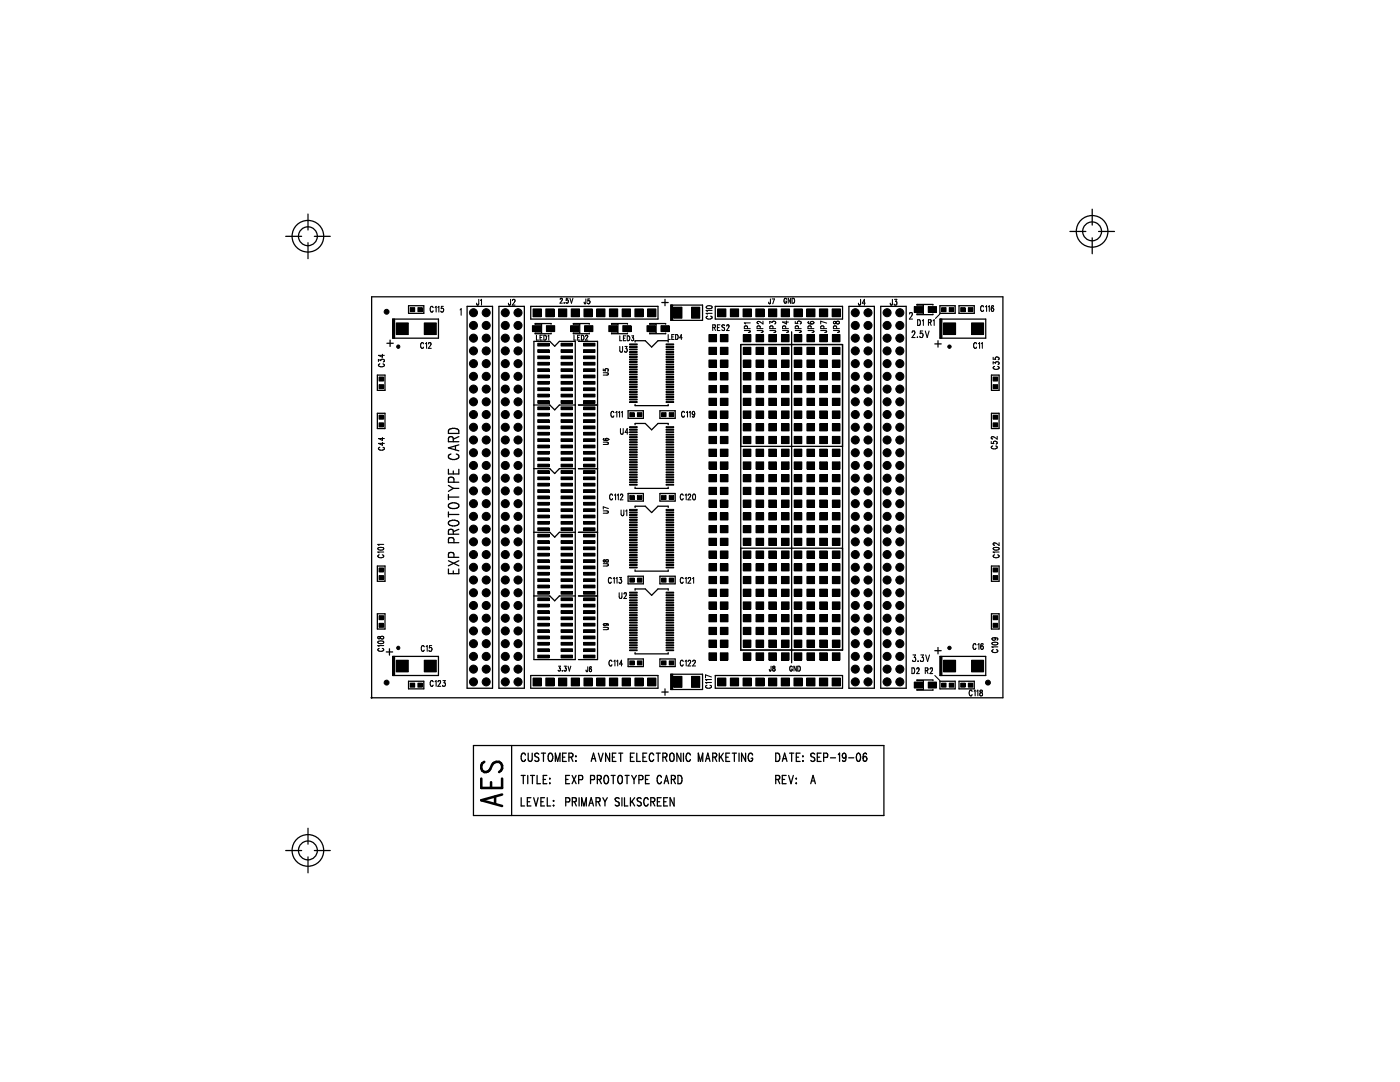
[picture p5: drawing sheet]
<svg xmlns="http://www.w3.org/2000/svg" width="279mm" height="216mm" viewBox="0 0 279 216" stroke-linecap="round" stroke-linejoin="round" font-family="sans-serif">
<g fill="none" stroke="#000" stroke-width=".25">
<path d="M57 47.2h3.2M61.5 42.7v3.2M61.5 48.4v3.2M62.7 47.2h3.2M74.2 59.2h126v80h-126zM132.7 59.7v1.3M213.5 46.2h3.2M218 41.7v3.2M218 47.5v3.1M219.2 46.2h3.2M75.3 74.8h1.5v3.1h-1.5zM77.2 68.5h1.3"/>
<path d="M77.9 67.9v1.2M78.4 63.7h9.1v3.8h-9.1zM78.5 63.7v3.8M78.6 63.7v3.8M78.7 63.7v3.8M81.5 61h3.1v1.5h-3.1zM93.2 61.1h5.1v76.2h-5.1zM99.6 61.1h5v76.2h-5zM105.9 61.1h25.4v2.6h-25.4zM106.6 68.1h3.1l1 1 .9-1h3.2v63.5h-8.2zM110 64.7v-.1h-3.2v.1h1.3v1.8h-1.3v.1h3.2v-.1M115.4 68.1h3.9v63.5h-3.9"/>
<path d="M117.6 64.7v-.1h-3.2v.1h1.3v1.8h-1.3v.1h3.2v-.1M125.2 64.7v-.1h-3.2v.1h1.3v1.8h-1.3v.1h3.2v-.1M126.7 68.2v-.2h2.1l1.2 1.3 1.3-1.3h2v.2M132.1 60.4h1.2M132.8 64.7v-.1h-3.1v.1h1.2v1.8h-1.2v.1h3.1v-.1M133.9 60.9h6.3v3h-6.3zM134 60.9v3M134.1 60.9v3M134.2 60.9v3M142.7 61.1h25.4v2.6h-25.4zM147.8 68.7h20.3v61h-20.3zM158 66.2v66"/>
<path d="M169.4 61.1h5.1v76.2h-5.1zM175.8 61.1h5v76.2h-5zM186.2 60.9v-.2h-3.2v.2h1.3v1.8h-1.3v.1h3.2v-.1M186.6 68.6h1.2M187.2 68v1.3M187.6 63.7h9.1v3.8h-9.1zM187.6 61h3v1.5h-3zM187.7 63.7v3.8M187.8 63.7v3.8M188 63.7v3.8M191.4 61h3v1.5h-3zM197.9 74.8h1.5v3.1h-1.5z"/>
<path d="M75.3 82.5h1.5v3h-1.5zM89.5 93.6v1h2.1v-1M89.5 98.7v1M89.5 99.2h2.1M89.5 96.9l1 .6M89.6 85.8a1.38 1.38 0 0 1 2 .2v.5h-2.1zM90 90.6a.51 .51 0 0 0-.5 .5 .51 .51 0 0 0 .5 .5h1.1a.51 .51 0 0 0 .5-.5 .51 .51 0 0 0-.5-.5M90.5 97.5h1.1M90.5 88.1v-.6a.5 .5 0 0 0-.5-.4 .5 .5 0 0 0-.5 .4v.6h2.1M90.5 94v.6M90.5 97.5l-1 .5M90.6 96.2v-.6a.58 .58 0 0 0-.6-.4 .58 .58 0 0 0-.5 .4v.6h2.1"/>
<path d="M90.9 89v.7M91.6 88.8l-2.1 .6 2.1 .6M91.6 87.1l-1.1 .5M106.6 80.8h3.1l1 1 .9-1h3.2M106.6 93.5h3.1l1 1 .9-1h3.2M115.4 80.8h3.9M115.4 93.5h3.9M125.3 82h3.1v1.5h-3.1zM125.3 98.5h3.1v1.5h-3.1zM126.7 80.7v.2h6.6v-.2M126.7 84.8v-.3h2.1l1.2 1.3 1.3-1.3h2v.3M126.7 97.2v.3h6.6v-.3"/>
<path d="M131.7 82h3v1.5h-3zM131.7 98.5h3v1.5h-3zM147.8 89.1h20.3M197.9 82.5h1.5v3h-1.5zM75.3 112.9h1.5v3.1h-1.5zM89.5 113.5v1h2.1v-1M89.5 102.2v1M89.5 111.9l2.1 1M89.5 102.7h2.1M89.6 100.6a1.5 1.5 0 0 1 2 .2 .88 .88 0 0 1-1.3 .7l-.3-.1a.51 .51 0 0 1-.5-.2 .51 .51 0 0 1 .1-.6zM89.6 104.1a1.5 1.5 0 0 1 2 .1 .88 .88 0 0 1-1.3 .7h-.3a.49 .49 0 0 1-.4-.3 .49 .49 0 0 1 0-.5zM90.5 106.6v-.6a.51 .51 0 0 0-.5-.4 .51 .51 0 0 0-.5 .4v.6h2.1"/>
<path d="M90.5 113.9v.6M90.6 108.3v-.7a.61 .61 0 0 0-.6-.3 .61 .61 0 0 0-.5 .3v.7h2.1M90.6 111.2v-.6a.61 .61 0 0 0-.6-.4 .61 .61 0 0 0-.5 .4v.6h2.1M91.6 111.9l-2.1 1M91.6 105.6l-1.1 .5M106.6 106.2h3.1l1 1 .9-1h3.2M106.6 118.9h3.1l1 1 .9-1h3.2M115.4 106.2h3.9M115.4 118.9h3.9M125.3 115h3.1v1.5h-3.1zM126.7 101.3v-.3h2.1l1.2 1.3 1.3-1.3h2v.3M126.7 113.7v.3h6.6v-.3"/>
<path d="M126.7 117.8v-.3h2.1l1.2 1.3 1.3-1.3h2v.3M131.7 115h3v1.5h-3zM147.8 109.4h20.3M197.9 112.9h1.5v3.1h-1.5zM75.3 122.5h1.5v3h-1.5zM77.1 130.1h1.3M77.7 129.5v1.2M78.4 131h9.1v3.8h-9.1zM78.5 131v3.8M78.6 131v3.8M78.7 131v3.8M81.5 135.9h3.1v1.6h-3.1z"/>
<path d="M105.9 134.8h25.4v2.5h-25.4zM125.3 131.5h3.1v1.5h-3.1zM126.7 130.2v.3h6.6v-.3M131.7 131.5h3v1.5h-3zM132.1 138.1h1.2M132.7 137.5v1.2M133.9 134.5h6.3v3.1h-6.3zM134 134.5v3.1M134.1 134.5v3.1M134.2 134.5v3.1M142.7 134.8h25.4v2.5h-25.4zM186.2 135.8v-.1h-3.2v.1h1.3v1.8h-1.3v.1h3.2v-.1"/>
<path d="M186.6 129.8h1.2M187.2 129.2v1.3M187.6 131h9.1v3.8h-9.1zM187.6 135.9h3v1.6h-3zM187.7 131v3.8M187.8 131v3.8M188 131v3.8M191.4 135.9h3v1.6h-3zM197.9 122.5h1.5v3h-1.5zM94.5 148.8h81.9v13.9h-81.9zM102.1 148.8v13.9M104 159.2v1.6h.7"/>
<path d="M104 154.7h.8M104.4 154.7v1.7M104.9 150.7l-.3-.4a.9 .9 0 0 0-.7 .6 .9 .9 0 0 0 .3 .9l.4 .1 .3-.3M105.2 160h.5M105.3 154.7v1.7M105.4 150.3v1.2a.43 .43 0 0 0 .5 .4l.3-.4v-1.2M105.9 154.7h.8M106 159.2h-.8v1.6h.8M106.3 154.7v1.7M106.5 159.2l.5 1.6 .4-1.6M107.2 154.7v1.7h.7M107.5 150.5a.4 .4 0 0 0-.6-.2 .4 .4 0 0 0 .1 .7l.3 .1a.45 .45 0 0 1 .2 .5 .45 .45 0 0 1-.3 .3l-.5-.2"/>
<path d="M107.9 160h.5M108 150.3h.9M108.4 155.5h.5M108.5 150.3v1.6M108.7 159.2h-.8v1.6h.8M109.1 154.7h-.7v1.7h.7M109.2 159.2v1.6h.7M109.6 150.4a.5 .5 0 0 1 .5 0 .5 .5 0 0 1 .2 .5l-.1 .8a.4 .4 0 0 1-.5 .2 .4 .4 0 0 1-.3-.3v-.7zM109.7 155.3v.1zM109.7 156.2v.2zM110.4 159.8h.1zM110.8 151.9v-1.6l.5 1.6 .5-1.6v1.6"/>
<path d="M112.3 151.1h.4M112.9 155.5h.5M113 150.3h-.7v1.6h.7M113.5 151.1l.7-.1 .1-.5-.3-.2h-.5v1.6M113.7 154.7h-.8v1.7h.8M114 151.1l.3 .8M114.2 154.7l.8 1.7M114.2 160l.7-.1v-.6l-.7-.1v1.6M114.6 160l.4 .8M114.9 150.8v.2zM114.9 151.8v.1zM115 154.7l-.8 1.7"/>
<path d="M115.5 155.6l.7-.1v-.7l-.7-.1v1.7M115.6 159.2v1.6M117.9 155.6l.7-.1v-.7l-.7-.1v1.7M118 151.9l.4-1.6 .5 1.6M118.2 151.4h.5M119 160l.7-.1v-.6l-.7-.1v1.6M119.2 155.5l.7-.1 .1-.2-.1-.4-.7-.1v1.7M119.4 160l.4 .8M119.4 150.3l.5 1.6 .5-1.6M119.6 155.5l.4 .9M120.3 159.2l.4 .8M120.7 154.8l.2-.1a.85 .85 0 0 1 .5 1.3l-.3 .4a.9 .9 0 0 1-.7-.7 .9 .9 0 0 1 .3-.9z"/>
<path d="M120.7 160v.8M121.2 159.2l-.5 .8M121.7 150.3v1.6l-.8-1.6v1.6M122 154.7h.8M122.2 151.1h.4M122.4 154.7v1.7M122.9 150.3h-.7v1.6h.7M123.4 154.9a.4 .4 0 0 1 .4-.2 .4 .4 0 0 1 .4 .4l-.1 1.1a.4 .4 0 0 1-.4 .2 .4 .4 0 0 1-.3-.4l-.1-.6zM123.5 150.3h.8M123.6 159.4a.43 .43 0 0 0-.5-.2 .43 .43 0 0 0-.3 .4l.1 .2 .6 .3 .1 .5a.47 .47 0 0 1-.8 0M123.9 150.3v1.6M124.1 159.2v1.6"/>
<path d="M124.6 159.2v1.6h.7M124.8 154.7h.8M125.1 154.7v1.7M125.8 151.1h.5M125.8 159.2v1.6M126.1 154.7l.4 .8M126.1 159.9l.6 .9M126.5 155.5v.9M126.6 150.3h-.8v1.6h.8M126.7 159.2l-.9 1.1M127 154.7l-.5 .8M127.1 150.3v1.6h.7"/>
<path d="M127.5 155.6l.7-.1 .1-.6-.3-.2h-.5v1.7M128 159.4a.41 .41 0 0 0-.7-.2 .41 .41 0 0 0 .1 .7l.4 .2a.43 .43 0 0 1 0 .7 .43 .43 0 0 1-.6-.2M128.3 151.1h.5M128.8 155.5h.5M129.1 150.3h-.8v1.6h.8M129.4 159.6l-.3-.4a.85 .85 0 0 0-.5 1.2l.2 .4 .4-.1 .2-.3M129.6 154.7h-.8v1.7h.8M129.9 160l.7-.1v-.6l-.2-.1h-.5v1.6M130.3 160l.4 .8M130.5 150.7l-.3-.4a.87 .87 0 0 0-.5 1.4l.2 .2h.3l.3-.3M131 150.3h.8M131.2 160h.5"/>
<path d="M131.4 150.3v1.6M132 159.2h-.8v1.6h.8M132 155.1l-.3-.4a.9 .9 0 0 0-.6 .7 .9 .9 0 0 0 .3 .9l.3 .1 .3-.4M132.3 151.1l.7-.1v-.6l-.7-.1v1.6M132.5 160h.4M132.5 156.4l.5-1.7 .4 1.7M132.7 151.1l.4 .8M132.7 155.8h.6M133.2 159.2h-.7v1.6h.7M133.7 150.5a.4 .4 0 0 1 .5-.2 .4 .4 0 0 1 .3 .4v1a.4 .4 0 0 1-.5 .2 .4 .4 0 0 1-.3-.3zM134 155.5l.7-.1 .1-.2-.1-.4-.7-.1v1.7M134.4 155.5l.4 .9"/>
<path d="M134.5 159.2v1.6l-.8-1.6v1.6M135.3 154.7a.86 .86 0 0 1 .8 .5 .86 .86 0 0 1-.1 1l-.3 .2h-.4zM135.9 150.3v1.6l-.8-1.6v1.6M136.4 150.3v1.6M137.8 150.7l-.3-.4a.85 .85 0 0 0-.5 1.3l.2 .3 .4-.1 .2-.2M139.4 151.9v-1.6l.4 1.6 .5-1.6v1.6M140.8 151.9l.5-1.6 .4 1.6M141 151.4h.5M142.2 151.1l.7-.1 .1-.3-.1-.3-.7-.1v1.6M142.6 151.1l.4 .8M143.6 150.3v1.6M143.8 151l.6 .9"/>
<path d="M144.4 150.3l-.8 1.1M144.9 151.1h.4M145.6 150.3h-.7v1.6h.7M146.1 150.3h.9M146.6 150.3v1.6M147.5 150.3v1.6M148.8 150.3v1.6l-.8-1.6v1.6M150.2 150.7v-.2a.4 .4 0 0 0-.5-.2 .4 .4 0 0 0-.3 .4l-.1 .6 .1 .4a.4 .4 0 0 0 .5 .2 .4 .4 0 0 0 .3-.3v-.3h-.3M154.8 150.3a.86 .86 0 0 1 .8 .5 .86 .86 0 0 1-.1 .9l-.3 .2h-.4zM154.8 155.5l.7-.1 .1-.5-.3-.2h-.5v1.7M155.2 155.5l.4 .9M156.1 151.9l.5-1.6 .5 1.6"/>
<path d="M156.1 155.5h.5M156.3 151.4h.6M156.9 154.7h-.8v1.7h.8M157.4 154.7l.5 1.7 .4-1.7M157.6 150.3h.8M158 150.3v1.6M158.8 155.4h.2zM158.8 156.3h.2zM158.9 151.1h.5M159.7 150.3h-.8v1.6h.8M160.2 150.8v.2zM160.2 151.8v.1z"/>
<path d="M161.8 156.4l.5-1.7 .4 1.7M162 155.8h.6M162.6 150.5a.41 .41 0 0 0-.6-.2 .41 .41 0 0 0 0 .7l.4 .1a.45 .45 0 0 1 .2 .5 .45 .45 0 0 1-.3 .3l-.5-.2M163.1 151.1h.5M163.9 150.3h-.8v1.6h.8M164.4 151.1h.7v-.7l-.7-.1v1.6M165.7 151.2h1.1M167.3 150.6l.3-.3v1.6M168.3 150.4h.4a.57 .57 0 0 1-.2 .9l-.4-.2v-.6zM168.8 150.8a.76 .76 0 0 1-.4 1.1l-.3-.2M169.4 151.2h1M171.1 150.4l.2-.1a.96 .96 0 0 1 0 1.6 1.18 1.18 0 0 1-.2-1.5z"/>
<path d="M172.3 151.1l.3-.2a.47 .47 0 0 1 .4 .6 .47 .47 0 0 1-.6 .3l-.1-.1zM172.9 150.5l-.3-.2a.86 .86 0 0 0-.3 1.1M57 169.7h3.2M61.5 165.3v3.1M61.5 171v3.2M62.7 169.7h3.2M110.4 160.7h.1zM112.9 160h.7l.1-.7-.3-.1h-.5v1.6M116.1 160.8v-1.6l.4 1.6 .5-1.6v1.6M117.5 160.8l.5-1.6 .4 1.6M117.7 160.3h.6"/>
<circle cx="61.4" cy="47.1" r="3.2"/>
<circle cx="61.4" cy="47.1" r="1.88"/>
<circle cx="218" cy="46.2" r="3.2"/>
<circle cx="218" cy="46.2" r="1.88"/>
<circle cx="61.4" cy="169.7" r="3.2"/>
<circle cx="61.4" cy="169.7" r="1.88"/>
</g>
<g fill="none" stroke="#000" stroke-width=".21">
<path d="M95.5 59.7v1.1h-.3l-.1-.3M95.9 59.9l.2-.2v1.2M101.9 59.7v1.1h-.3l-.1-.3M102.3 60l.1-.3 .3 .1 .1 .3-.6 .8h.6M111.8 59.7a.22 .22 0 0 1 .3-.2 .22 .22 0 0 1 .1 .3l-.4 .7h.4M113 59.9l.2-.1a.31 .31 0 0 1 .2 .4 .31 .31 0 0 1-.4 .2l-.1-.1M113 59.9h.1M113.4 59.5h-.4v.4M113.7 59.5l.3 1 .3-1M116.9 59.6v1l-.3-.1v-.2M117.7 59.6h-.4v.5l.3-.2 .1 .2-.1 .5h-.3v-.1M153.8 59.6l-.1 1-.2-.1-.1-.2"/>
<path d="M154.1 59.6h.5l-.4 1M157 59.7l-.1-.1a.49 .49 0 0 0-.5 .3 .49 .49 0 0 0 .3 .6l.3-.2v-.2h-.2M157.8 59.5v1l-.5-1v1M158.1 59.5a.49 .49 0 0 1 .5 .5 .49 .49 0 0 1-.5 .5zM171.7 59.7v1.1h-.3l-.1-.3M178.1 59.7v1.1h-.3l-.1-.3M178.5 59.7h.5l-.3 .5 .3 .1v.4l-.4 .2-.2-.2M75.5 72.1v-.4l.5 .3a.35 .35 0 0 1 .4-.3 .35 .35 0 0 1 .3 .4l-.2 .1M75.8 72.6l-.3 .2a.64 .64 0 0 0 .6 .4 .64 .64 0 0 0 .6-.4l-.3-.2M76.3 70.7v.6l-.8-.4h1.2M84.5 68.6a.31 .31 0 0 0-.4-.2 .31 .31 0 0 0-.2 .4v.3a.31 .31 0 0 0 .2 .4 .31 .31 0 0 0 .4-.2M84.9 68.6l.2-.2v1.1"/>
<path d="M85.5 68.6l.4-.2 .1 .3-.5 .8h.6M85.5 68.6h.1M86.4 61.4a.31 .31 0 0 0-.3-.3 .31 .31 0 0 0-.2 .5v.2a.31 .31 0 0 0 .2 .5 .31 .31 0 0 0 .3-.3M86.8 61.3l.2-.2v1.2M87.4 61.3l.2-.2v1.2M88.5 61.1h-.4v.5a.34 .34 0 0 1 .4 .3 .34 .34 0 0 1-.5 .3v-.1M91.8 61.8l.2-.2v1.3M107.1 66.9v1h.4M107.8 67.4h.3M108.2 66.9h-.4v1h.4M108.5 66.9a.49 .49 0 0 1 .6 .5 .49 .49 0 0 1-.6 .5zM109.3 67.1l.2-.2v1"/>
<path d="M112.6 60.4h.1M114.6 66.9v1h.4M115.3 67.4h.3M115.7 66.9h-.4v1h.4M116 66.9a.49 .49 0 0 1 .6 .5 .49 .49 0 0 1-.6 .5zM116.9 67.1a.22 .22 0 0 1 .2-.2 .22 .22 0 0 1 .2 .2l-.5 .8h.5M120.4 73.6v.4h.5l-.2-.2a.32 .32 0 0 1 .5-.2 .32 .32 0 0 1 .1 .4h-.1M120.4 74.4h.7l.3 .2v.2h-.3h-.7M123.7 67v1h.4M123.7 69.1v.8l.3 .4 .2-.2v-1M124.4 67.5h.3M124.7 69.1h.4l-.2 .5a.33 .33 0 0 1 .3 .4 .33 .33 0 0 1-.6 .1"/>
<path d="M124.9 67h-.5v1h.5M125.2 67a.49 .49 0 0 1 .5 .5 .49 .49 0 0 1-.5 .5zM126.1 67h.3l-.2 .4h.2M126.4 67.4v.1M126.4 67.5v.4l-.2 .1-.2-.2M133.3 66.8v.9h.5M134.1 67.2h.3M134.5 66.8h-.4v.9h.4M134.8 66.8a.49 .49 0 0 1 .6 .4 .49 .49 0 0 1-.6 .5zM136.1 67.4h-.5l.4-.6v.9M141 61.1l.9-.1 .2 .3a.73 .73 0 0 1-1.2 0zM141.2 63.1l-.3 .2a.64 .64 0 0 0 .6 .4 .64 .64 0 0 0 .6-.4l-.3-.2"/>
<path d="M142.1 62.5h-1.2l.3 .2M142.1 61.9h-1.2l.3 .2M142.2 65.4h.4l.2-.2-.1-.3-.5-.1v1.2M142.5 65.4l.3 .6M143.2 65.4h.3M143.7 64.8h-.5v1.2h.5M144.6 65l-.2-.2-.3 .1v.3l.4 .2 .1 .4-.2 .2-.3-.2M145 65.1l.1-.2 .3-.1 .1 .4-.5 .8h.5M148.5 66l1.2 .1v.2h-.3M149.2 65.6l-.1-.5-.3-.1-.3 .2v.4h1.2M149.7 64.4h-1.2l.3 .2M151.1 66l1.2 .1-.1 .2h-.3"/>
<path d="M151.7 65.6v-.5l-.4-.1-.2 .2v.4h1.2M152.3 64.1v.5l-1-.5-.2 .3 .3 .2M153.6 66l1.2 .1v.2h-.4M153.6 64.6v-.5l.5 .2a.35 .35 0 0 1 .4-.2 .35 .35 0 0 1 .3 .5h-.2M154.3 65.6l-.1-.5-.3-.1-.3 .2v.4h1.2M156.2 66l1.2 .1-.1 .2h-.3M156.8 65.6v-.5l-.4-.1-.2 .2v.4h1.2M157 64.1v.5l-.8-.3h1.2M158.7 66l1.2 .1v.2h-.4M158.7 64.1v.4l.5 .1a.33 .33 0 0 1 .1-.5 .33 .33 0 0 1 .5 .1 .33 .33 0 0 1-.1 .4M159.3 65.6v-.5l-.3-.1-.3 .2v.4h1.2M161.2 66l1.2 .1v.2h-.3"/>
<path d="M161.4 64.2l-.2 .1 .1 .2 .8 .1M161.8 64.3a.35 .35 0 0 1 .4-.2 .35 .35 0 0 1 .2 .4l-.5 .1zM161.9 65.6l-.1-.5-.3-.1-.3 .2v.4h1.2M163.8 66l1.2 .1-.1 .2h-.3M164.4 65.6v-.5l-.4-.1-.2 .2v.4h1.2M165 64.5l-1.2-.4v.5M166.3 66h1.2M166.4 64.2l-.1 .2 .2 .2h.3l.2-.5 .5 .1a.37 .37 0 0 1-.4 .4 .37 .37 0 0 1-.3-.4zM167 65.6l-.1-.5-.3-.1-.3 .2v.4h1.2M167.5 66v.1M167.5 66.1v.2h-.4M172.7 60.5h-.6l.4-.8v1.2"/>
<path d="M181.5 62.7l.1-.3a.36 .36 0 0 1 .5 .2 .36 .36 0 0 1-.2 .4l-.4 .7h.6M182 66.3l.1-.2a.36 .36 0 0 1 .5 .1 .36 .36 0 0 1-.1 .5l-.5 .7h.6M183.1 67.2v.2zM183.1 63.8a.63 .63 0 0 1 .6 .4 .63 .63 0 0 1-.1 .7h-.5zM184.1 64l.2-.2v1.1M184.1 66h-.4l-.1 .6a.39 .39 0 0 1 .6 0 .39 .39 0 0 1-.1 .6l-.3 .2-.2-.3M184.7 66l.3 1.4 .4-1.4M185.3 64.3h.4l.1-.2v-.2l-.5-.1v1.1M185.6 64.3l.2 .6M186.2 64l.2-.2v1.1M187.6 62.7l-.9 .8M194.9 68.6a.31 .31 0 0 0-.4-.2 .31 .31 0 0 0-.2 .4v.3a.31 .31 0 0 0 .2 .4 .31 .31 0 0 0 .4-.2"/>
<path d="M195.3 68.6l.2-.2v1.1M195.8 68.6l.2-.2v1.1M196.3 61.3a.31 .31 0 0 0-.4-.3 .31 .31 0 0 0-.2 .4v.3a.31 .31 0 0 0 .2 .4 .31 .31 0 0 0 .4-.2M196.7 61.2l.2-.2v1.1M197.2 61.2l.2-.2v1.1M198 61.5a.32 .32 0 0 1 .3 .3 .32 .32 0 0 1-.3 .3l-.2-.3zM198.2 71.3v.4h.5a.34 .34 0 0 1 .3-.5 .34 .34 0 0 1 .3 .6h-.1M198.2 72.6v-.4l.5 .3a.33 .33 0 0 1 .4-.3 .33 .33 0 0 1 .1 .5M198.3 61.2l-.1-.2h-.2l-.2 .8M198.5 73.1l-.3 .2a.64 .64 0 0 0 .6 .4 .64 .64 0 0 0 .6-.4l-.3-.2M75.8 89.2l-.3 .3a.64 .64 0 0 0 .6 .3 .64 .64 0 0 0 .6-.3l-.3-.3M76.3 87.3v.6l-.8-.4h1.2"/>
<path d="M76.3 88.3v.6l-.8-.4h1.2M120.4 88.2h.7l.3 .2-.1 .2-.9 .1M120.6 87.5l-.2 .2 .2 .2h.7l.1-.2M120.8 87.7h.1M120.8 87.7l.3-.2 .3 .2M120.8 87.7l.1 .2M121.4 87.7h.1M122.3 98.8a.31 .31 0 0 0-.4-.2 .31 .31 0 0 0-.2 .4v.3a.31 .31 0 0 0 .2 .4 .31 .31 0 0 0 .4-.2M122.5 82.3a.31 .31 0 0 0-.4-.2 .31 .31 0 0 0-.2 .4v.3a.31 .31 0 0 0 .2 .4 .31 .31 0 0 0 .4-.2M122.6 98.8l.3-.2v1.1M122.9 82.3l.2-.2v1.1M123.2 98.8l.2-.2v1.1"/>
<path d="M123.4 82.3l.3-.2v1.1M123.8 98.8l.2-.2h.1l.2 .3-.5 .8h.5M123.8 85.5v.8l.3 .4 .2-.2 .1-1M124 82.3l.2-.2v1.1M125.3 86.3h-.5l.4-.8v1.2M136.4 98.8a.31 .31 0 0 0-.4-.2 .31 .31 0 0 0-.2 .4v.3a.31 .31 0 0 0 .2 .4 .31 .31 0 0 0 .4-.2M136.6 82.3a.31 .31 0 0 0-.4-.2 .31 .31 0 0 0-.2 .4v.3a.31 .31 0 0 0 .2 .4 .31 .31 0 0 0 .4-.2M136.7 98.8l.2-.2v1.1M137 82.3l.2-.2v1.1M137.3 98.8l.1-.2h.3l.1 .3-.5 .8h.6M137.5 82.3l.3-.2v1.1M138.3 82.1a.37 .37 0 0 1 .3 .3 .37 .37 0 0 1-.3 .4l-.2-.3z"/>
<path d="M138.3 98.6h.2a.64 .64 0 0 1 0 1.1l-.3-.5zM138.6 82.5l-.1 .7h-.2l-.1-.1M197.8 88.1v.4h.5a.36 .36 0 0 1 .4-.5 .36 .36 0 0 1 .3 .5l-.2 .1M198.1 89l-.3 .2a.64 .64 0 0 0 .6 .4 .64 .64 0 0 0 .6-.4l-.3-.2M199 87.1v.5l-.9-.5-.3 .2v.2l.3 .1M75.5 109.3h.9h.1l.1 .2a.73 .73 0 0 1-1.2-.1zM75.7 110.7l-.3 .2a.64 .64 0 0 0 .6 .4 .64 .64 0 0 0 .6-.4l-.3-.2M76.6 110.2h-1.2l.2 .1M76.6 108.6h-1.2l.2 .2M120.4 101.9h.7l.3 .3-.1 .2h-.9M120.4 112.5h.7l.3 .2v.2h-.3h-.7M120.9 111.8l.4-.1 .1 .4h-.4z"/>
<path d="M121.4 101.5l-1-.4v.5M122 115.5a.31 .31 0 0 0-.4-.3 .31 .31 0 0 0-.2 .5v.3a.31 .31 0 0 0 .2 .4 .31 .31 0 0 0 .4-.3M122.4 115.4l.2-.2v1.2M122.9 115.4l.2-.2v1.2M123.6 118.3v.8l.2 .3 .3-.1v-1M123.6 115.2h.4l-.2 .5a.33 .33 0 0 1 .3 .4 .33 .33 0 0 1-.6 .1M124 101.8v.8l.2 .3 .3-.2v-.9M124.5 118.5l.1-.1a.31 .31 0 0 1 .4 0 .31 .31 0 0 1-.1 .5l-.4 .5h.6M124.9 102l.2-.2v1.1M136.2 115.2a.59 .59 0 0 0-.5 .6 .59 .59 0 0 0 .5 .6M136.2 115.2v.1M136.2 115.3l.2 .2"/>
<path d="M136.2 116.3v.1M136.4 116.1l-.2 .2M136.7 115.4l.2-.2v1.2M137.3 115.5l.1-.2 .3-.1 .1 .4-.5 .8h.6M138.2 115.4l.2-.2v1.2M198.3 109.3h.9h.1l.1 .2a.73 .73 0 0 1-1.2-.1zM198.5 110.7l-.3 .2a.64 .64 0 0 0 .6 .4 .64 .64 0 0 0 .6-.4l-.3-.2M199.4 110.2h-1.2l.3 .1M199.4 108.3v.5l-.6-.4a.31 .31 0 0 0-.4-.1 .31 .31 0 0 0-.1 .5h.2M75.4 127.1l.1 .3h.3a.37 .37 0 0 1 .4-.4 .37 .37 0 0 1 .3 .4l-.4 .1-.4-.5zM75.5 128l.9-.1 .1 .1 .1 .2a.73 .73 0 0 1-1.2-.1zM75.7 129.4l-.3 .2a.64 .64 0 0 0 .6 .4 .64 .64 0 0 0 .6-.4l-.3-.2"/>
<path d="M76.6 128.8h-1.2l.2 .2M84.7 129.1a.31 .31 0 0 0-.4-.3 .31 .31 0 0 0-.2 .4v.3a.31 .31 0 0 0 .2 .5 .31 .31 0 0 0 .4-.3M85 129l.3-.2v1.2M86.1 128.8h-.4v.5a.33 .33 0 0 1 .4 .1 .33 .33 0 0 1 0 .4 .33 .33 0 0 1-.5 0M86.4 136.1a.31 .31 0 0 0-.3-.3 .31 .31 0 0 0-.2 .4v.3a.31 .31 0 0 0 .2 .4 .31 .31 0 0 0 .3-.2M86.8 136l.2-.2v1.1M87.4 136.1l.1-.3h.3l.1 .3-.5 .8h.6M88.4 135.8h.5l-.3 .4a.34 .34 0 0 1 .3 .5 .34 .34 0 0 1-.6 0M111.5 132.9h.3l-.2 .4 .2 .1v.4l-.3 .1-.1-.2M112.2 133.8h.1M112.6 132.9h.4l-.2 .4a.3 .3 0 0 1 .2 .4 .3 .3 0 0 1-.4 .2v-.2M113.4 132.9l.2 1 .3-1"/>
<path d="M117 133.7v.2l.3 .1M117.3 133.9v.1M117.3 133.1v.8M117.6 133.6l.3-.2 .2 .3M118 133.2l-.2-.1-.2 .1v.7l.4 .1 .1-.3M118.1 133.7h.1M120.4 124.6h.1M120.4 125.2h.7l.3 .2v.2h-.3h-.7M120.4 124.6l.2 .2h.3l.1-.2M120.7 124.4l.7 .1-.1 .3M120.7 124.4l.3 .2M120.7 124.4l-.3 .2"/>
<path d="M121 124.6h.1M122.1 132a.31 .31 0 0 0-.4-.2 .31 .31 0 0 0-.2 .4v.3a.31 .31 0 0 0 .2 .4 .31 .31 0 0 0 .4-.3M122.5 132l.2-.3v1.2M123.1 132l.2-.3v1.2M124.2 132.5h-.5l.3-.8v1.2M136.2 132.8v.1M136.4 132a.31 .31 0 0 0-.4-.2 .31 .31 0 0 0-.2 .4v.5l.4 .2M136.4 132.6l-.2 .2M136.7 132l.2-.3v1.2M137.3 132l.1-.2 .3-.1 .1 .4-.5 .8h.6M138.3 132v-.2l.3-.1 .2 .4-.6 .8h.6M141.1 136.7l-.3 .2a.64 .64 0 0 0 .6 .4 .64 .64 0 0 0 .6-.4l-.3-.2"/>
<path d="M142 135.1l-1.2-.4v.6M142 136.2h-1.2l.3 .2M142 135.6h-1.2l.3 .2M153.9 132.9l-.1 1-.2-.1-.1-.2M154.3 133v.2l.4 .4-.2 .3-.3-.1v-.3l.4-.2v-.2zM158.1 133.1l-.1-.1a.49 .49 0 0 0-.5 .3 .49 .49 0 0 0 .3 .6l.3-.2v-.2h-.2M158.9 132.9v1l-.4-1v1M159.2 132.9a.49 .49 0 0 1 .5 .5 .49 .49 0 0 1-.5 .5zM182 133.3a.63 .63 0 0 1 .6 .4 .63 .63 0 0 1-.2 .7h-.4zM182.2 130.7h.5l-.2 .5a.38 .38 0 0 1 .2 .5 .38 .38 0 0 1-.5 .2l-.1-.2M183 133.5v-.2a.31 .31 0 0 1 .5 .1 .31 .31 0 0 1-.2 .5l-.4 .5h.6M183.2 131.9v.1z"/>
<path d="M183.8 130.7h.5l-.3 .5a.38 .38 0 0 1 .3 .5 .38 .38 0 0 1-.6 .2v-.2M184.7 133.8h.3l.2-.2v-.3h-.5v1.1M184.7 130.7l.4 1.3 .4-1.3M185 133.8l.2 .6M185.6 133.5l.1-.2a.31 .31 0 0 1 .4 .1 .31 .31 0 0 1-.1 .5l-.4 .5h.5M186.6 134.8l1 1M194 138a.31 .31 0 0 0-.4-.3 .31 .31 0 0 0-.2 .4v.3a.31 .31 0 0 0 .2 .4 .31 .31 0 0 0 .4-.2M194.4 137.9l.2-.2v1.2M194.8 128.7a.31 .31 0 0 0-.4-.3 .31 .31 0 0 0-.2 .5v.3a.31 .31 0 0 0 .2 .4 .31 .31 0 0 0 .4-.3M194.9 137.9l.3-.2v1.2M195.2 128.7l.2-.3v1.2M195.6 137.8v.3a.37 .37 0 0 1 .5 .4 .37 .37 0 0 1-.5 .3v-.5l.4-.3v-.2z"/>
<path d="M195.7 129.2l.3 .4M196 129.6h.1M196 128.9h.1M196 128.9l-.3 .3M196 128.9l.3 .3M196.2 128.6v-.1h-.4l-.1 .7M196.3 129.2l-.3 .4M196.3 129.2h.1M198 127.3h.6a.32 .32 0 0 1-.3 .5 .32 .32 0 0 1-.3-.5zM198 128.2h.9h.2v.2a.73 .73 0 0 1-1.1 0zM198.2 129.6l-.2 .2a.64 .64 0 0 0 .5 .4 .64 .64 0 0 0 .6-.4l-.3-.2M198.4 127.3h.7v.4h-.1"/>
<path d="M199.1 129.1h-1.1l.2 .1"/>
<circle cx="120.6" cy="111.9" r=".23"/>
</g>
<g fill="#000" stroke="#000" stroke-width=".2">
<path d="M74.1 139.1h.1v.2h-.1z" fill-rule="evenodd"/>
<circle cx="77.2" cy="62.2" r=".49"/>
<circle cx="79.5" cy="69.2" r=".33"/>
<circle cx="94.5" cy="67.5" r=".8"/>
<circle cx="94.5" cy="64.9" r=".8"/>
<circle cx="94.5" cy="77.6" r=".8"/>
<circle cx="94.5" cy="72.6" r=".8"/>
<circle cx="94.5" cy="75.1" r=".8"/>
<circle cx="94.5" cy="62.4" r=".8"/>
<circle cx="94.5" cy="70" r=".8"/>
<circle cx="97" cy="67.5" r=".8"/>
<circle cx="97" cy="64.9" r=".8"/>
<circle cx="97" cy="77.6" r=".8"/>
<circle cx="97" cy="72.6" r=".8"/>
<circle cx="97" cy="75.1" r=".8"/>
<circle cx="97" cy="70" r=".8"/>
<circle cx="97" cy="62.4" r=".8"/>
<circle cx="100.8" cy="67.5" r=".8"/>
<circle cx="100.8" cy="77.6" r=".8"/>
<circle cx="100.8" cy="64.9" r=".8"/>
<circle cx="100.8" cy="72.6" r=".8"/>
<circle cx="100.8" cy="62.4" r=".8"/>
<circle cx="100.8" cy="70" r=".8"/>
<circle cx="100.8" cy="75.1" r=".8"/>
<circle cx="103.4" cy="67.5" r=".8"/>
<circle cx="103.4" cy="64.9" r=".8"/>
<circle cx="103.4" cy="72.6" r=".8"/>
<circle cx="103.4" cy="77.6" r=".8"/>
<circle cx="103.4" cy="62.4" r=".8"/>
<circle cx="103.4" cy="75.1" r=".8"/>
<circle cx="103.4" cy="70" r=".8"/>
<circle cx="170.7" cy="67.5" r=".8"/>
<circle cx="170.7" cy="64.9" r=".8"/>
<circle cx="170.7" cy="77.6" r=".8"/>
<circle cx="170.7" cy="72.6" r=".8"/>
<circle cx="170.7" cy="70" r=".8"/>
<circle cx="170.7" cy="62.4" r=".8"/>
<circle cx="170.7" cy="75.1" r=".8"/>
<circle cx="173.2" cy="67.5" r=".8"/>
<circle cx="173.2" cy="72.6" r=".8"/>
<circle cx="173.2" cy="64.9" r=".8"/>
<circle cx="173.2" cy="77.6" r=".8"/>
<circle cx="173.2" cy="62.4" r=".8"/>
<circle cx="173.2" cy="70" r=".8"/>
<circle cx="173.2" cy="75.1" r=".8"/>
<circle cx="177" cy="67.5" r=".8"/>
<circle cx="177" cy="64.9" r=".8"/>
<circle cx="177" cy="77.6" r=".8"/>
<circle cx="177" cy="72.6" r=".8"/>
<circle cx="177" cy="62.4" r=".8"/>
<circle cx="177" cy="70" r=".8"/>
<circle cx="177" cy="75.1" r=".8"/>
<circle cx="179.6" cy="67.5" r=".8"/>
<circle cx="179.6" cy="64.9" r=".8"/>
<circle cx="179.6" cy="77.6" r=".8"/>
<circle cx="179.6" cy="72.6" r=".8"/>
<circle cx="179.6" cy="70" r=".8"/>
<circle cx="179.6" cy="62.4" r=".8"/>
<circle cx="179.6" cy="75.1" r=".8"/>
<circle cx="189.5" cy="69.2" r=".33"/>
<circle cx="94.5" cy="92.9" r=".8"/>
<circle cx="94.5" cy="80.2" r=".8"/>
<circle cx="94.5" cy="85.3" r=".8"/>
<circle cx="94.5" cy="90.3" r=".8"/>
<circle cx="94.5" cy="98" r=".8"/>
<circle cx="94.5" cy="95.4" r=".8"/>
<circle cx="94.5" cy="82.7" r=".8"/>
<circle cx="94.5" cy="87.8" r=".8"/>
<circle cx="97" cy="92.9" r=".8"/>
<circle cx="97" cy="80.2" r=".8"/>
<circle cx="97" cy="98" r=".8"/>
<circle cx="97" cy="90.3" r=".8"/>
<circle cx="97" cy="85.3" r=".8"/>
<circle cx="97" cy="95.4" r=".8"/>
<circle cx="97" cy="82.7" r=".8"/>
<circle cx="97" cy="87.8" r=".8"/>
<circle cx="100.8" cy="92.9" r=".8"/>
<circle cx="100.8" cy="80.2" r=".8"/>
<circle cx="100.8" cy="90.3" r=".8"/>
<circle cx="100.8" cy="85.3" r=".8"/>
<circle cx="100.8" cy="98" r=".8"/>
<circle cx="100.8" cy="95.4" r=".8"/>
<circle cx="100.8" cy="82.7" r=".8"/>
<circle cx="100.8" cy="87.8" r=".8"/>
<circle cx="103.4" cy="80.2" r=".8"/>
<circle cx="103.4" cy="92.9" r=".8"/>
<circle cx="103.4" cy="98" r=".8"/>
<circle cx="103.4" cy="85.3" r=".8"/>
<circle cx="103.4" cy="90.3" r=".8"/>
<circle cx="103.4" cy="95.4" r=".8"/>
<circle cx="103.4" cy="87.8" r=".8"/>
<circle cx="103.4" cy="82.7" r=".8"/>
<circle cx="170.7" cy="92.9" r=".8"/>
<circle cx="170.7" cy="80.2" r=".8"/>
<circle cx="170.7" cy="85.3" r=".8"/>
<circle cx="170.7" cy="90.3" r=".8"/>
<circle cx="170.7" cy="98" r=".8"/>
<circle cx="170.7" cy="87.8" r=".8"/>
<circle cx="170.7" cy="95.4" r=".8"/>
<circle cx="170.7" cy="82.7" r=".8"/>
<circle cx="173.2" cy="80.2" r=".8"/>
<circle cx="173.2" cy="92.9" r=".8"/>
<circle cx="173.2" cy="85.3" r=".8"/>
<circle cx="173.2" cy="90.3" r=".8"/>
<circle cx="173.2" cy="98" r=".8"/>
<circle cx="173.2" cy="82.7" r=".8"/>
<circle cx="173.2" cy="87.8" r=".8"/>
<circle cx="173.2" cy="95.4" r=".8"/>
<circle cx="177" cy="80.2" r=".8"/>
<circle cx="177" cy="92.9" r=".8"/>
<circle cx="177" cy="98" r=".8"/>
<circle cx="177" cy="85.3" r=".8"/>
<circle cx="177" cy="90.3" r=".8"/>
<circle cx="177" cy="95.4" r=".8"/>
<circle cx="177" cy="82.7" r=".8"/>
<circle cx="177" cy="87.8" r=".8"/>
<circle cx="179.6" cy="80.2" r=".8"/>
<circle cx="179.6" cy="92.9" r=".8"/>
<circle cx="179.6" cy="85.3" r=".8"/>
<circle cx="179.6" cy="90.3" r=".8"/>
<circle cx="179.6" cy="98" r=".8"/>
<circle cx="179.6" cy="87.8" r=".8"/>
<circle cx="179.6" cy="82.7" r=".8"/>
<circle cx="179.6" cy="95.4" r=".8"/>
<circle cx="94.5" cy="118.3" r=".8"/>
<circle cx="94.5" cy="105.6" r=".8"/>
<circle cx="94.5" cy="110.7" r=".8"/>
<circle cx="94.5" cy="115.7" r=".8"/>
<circle cx="94.5" cy="103" r=".8"/>
<circle cx="94.5" cy="100.5" r=".8"/>
<circle cx="94.5" cy="113.2" r=".8"/>
<circle cx="94.5" cy="108.1" r=".8"/>
<circle cx="97" cy="118.3" r=".8"/>
<circle cx="97" cy="105.6" r=".8"/>
<circle cx="97" cy="115.7" r=".8"/>
<circle cx="97" cy="103" r=".8"/>
<circle cx="97" cy="110.7" r=".8"/>
<circle cx="97" cy="113.2" r=".8"/>
<circle cx="97" cy="108.1" r=".8"/>
<circle cx="97" cy="100.5" r=".8"/>
<circle cx="100.8" cy="118.3" r=".8"/>
<circle cx="100.8" cy="105.6" r=".8"/>
<circle cx="100.8" cy="103" r=".8"/>
<circle cx="100.8" cy="110.7" r=".8"/>
<circle cx="100.8" cy="115.7" r=".8"/>
<circle cx="100.8" cy="100.5" r=".8"/>
<circle cx="100.8" cy="108.1" r=".8"/>
<circle cx="100.8" cy="113.2" r=".8"/>
<circle cx="103.4" cy="105.6" r=".8"/>
<circle cx="103.4" cy="118.3" r=".8"/>
<circle cx="103.4" cy="110.7" r=".8"/>
<circle cx="103.4" cy="103" r=".8"/>
<circle cx="103.4" cy="115.7" r=".8"/>
<circle cx="103.4" cy="108.1" r=".8"/>
<circle cx="103.4" cy="113.2" r=".8"/>
<circle cx="103.4" cy="100.5" r=".8"/>
<circle cx="170.7" cy="105.6" r=".8"/>
<circle cx="170.7" cy="118.3" r=".8"/>
<circle cx="170.7" cy="103" r=".8"/>
<circle cx="170.7" cy="110.7" r=".8"/>
<circle cx="170.7" cy="115.7" r=".8"/>
<circle cx="170.7" cy="100.5" r=".8"/>
<circle cx="170.7" cy="108.1" r=".8"/>
<circle cx="170.7" cy="113.2" r=".8"/>
<circle cx="173.2" cy="118.3" r=".8"/>
<circle cx="173.2" cy="105.6" r=".8"/>
<circle cx="173.2" cy="103" r=".8"/>
<circle cx="173.2" cy="110.7" r=".8"/>
<circle cx="173.2" cy="115.7" r=".8"/>
<circle cx="173.2" cy="100.5" r=".8"/>
<circle cx="173.2" cy="108.1" r=".8"/>
<circle cx="173.2" cy="113.2" r=".8"/>
<circle cx="177" cy="105.6" r=".8"/>
<circle cx="177" cy="118.3" r=".8"/>
<circle cx="177" cy="103" r=".8"/>
<circle cx="177" cy="110.7" r=".8"/>
<circle cx="177" cy="115.7" r=".8"/>
<circle cx="177" cy="100.5" r=".8"/>
<circle cx="177" cy="108.1" r=".8"/>
<circle cx="177" cy="113.2" r=".8"/>
<circle cx="179.6" cy="118.3" r=".8"/>
<circle cx="179.6" cy="105.6" r=".8"/>
<circle cx="179.6" cy="115.7" r=".8"/>
<circle cx="179.6" cy="110.7" r=".8"/>
<circle cx="179.6" cy="103" r=".8"/>
<circle cx="179.6" cy="100.5" r=".8"/>
<circle cx="179.6" cy="113.2" r=".8"/>
<circle cx="179.6" cy="108.1" r=".8"/>
<circle cx="77.2" cy="136.2" r=".49"/>
<circle cx="79.5" cy="129.3" r=".33"/>
<circle cx="94.5" cy="136.1" r=".8"/>
<circle cx="94.5" cy="123.4" r=".8"/>
<circle cx="94.5" cy="125.9" r=".8"/>
<circle cx="94.5" cy="128.4" r=".8"/>
<circle cx="94.5" cy="133.5" r=".8"/>
<circle cx="94.5" cy="131" r=".8"/>
<circle cx="94.5" cy="120.8" r=".8"/>
<circle cx="97" cy="136.1" r=".8"/>
<circle cx="97" cy="123.4" r=".8"/>
<circle cx="97" cy="125.9" r=".8"/>
<circle cx="97" cy="131" r=".8"/>
<circle cx="97" cy="128.4" r=".8"/>
<circle cx="97" cy="133.5" r=".8"/>
<circle cx="97" cy="120.8" r=".8"/>
<circle cx="100.8" cy="136.1" r=".8"/>
<circle cx="100.8" cy="123.4" r=".8"/>
<circle cx="100.8" cy="125.9" r=".8"/>
<circle cx="100.8" cy="128.4" r=".8"/>
<circle cx="100.8" cy="133.5" r=".8"/>
<circle cx="100.8" cy="131" r=".8"/>
<circle cx="100.8" cy="120.8" r=".8"/>
<circle cx="103.4" cy="136.1" r=".8"/>
<circle cx="103.4" cy="123.4" r=".8"/>
<circle cx="103.4" cy="125.9" r=".8"/>
<circle cx="103.4" cy="131" r=".8"/>
<circle cx="103.4" cy="128.4" r=".8"/>
<circle cx="103.4" cy="133.5" r=".8"/>
<circle cx="103.4" cy="120.8" r=".8"/>
<circle cx="170.7" cy="136.1" r=".8"/>
<circle cx="170.7" cy="123.4" r=".8"/>
<circle cx="170.7" cy="125.9" r=".8"/>
<circle cx="170.7" cy="131" r=".8"/>
<circle cx="170.7" cy="133.5" r=".8"/>
<circle cx="170.7" cy="128.4" r=".8"/>
<circle cx="170.7" cy="120.8" r=".8"/>
<circle cx="173.2" cy="136.1" r=".8"/>
<circle cx="173.2" cy="123.4" r=".8"/>
<circle cx="173.2" cy="125.9" r=".8"/>
<circle cx="173.2" cy="133.5" r=".8"/>
<circle cx="173.2" cy="131" r=".8"/>
<circle cx="173.2" cy="128.4" r=".8"/>
<circle cx="173.2" cy="120.8" r=".8"/>
<circle cx="177" cy="136.1" r=".8"/>
<circle cx="177" cy="123.4" r=".8"/>
<circle cx="177" cy="125.9" r=".8"/>
<circle cx="177" cy="133.5" r=".8"/>
<circle cx="177" cy="128.4" r=".8"/>
<circle cx="177" cy="131" r=".8"/>
<circle cx="177" cy="120.8" r=".8"/>
<circle cx="179.6" cy="136.1" r=".8"/>
<circle cx="179.6" cy="123.4" r=".8"/>
<circle cx="179.6" cy="125.9" r=".8"/>
<circle cx="179.6" cy="131" r=".8"/>
<circle cx="179.6" cy="128.4" r=".8"/>
<circle cx="179.6" cy="133.5" r=".8"/>
<circle cx="179.6" cy="120.8" r=".8"/>
<circle cx="189.5" cy="129.3" r=".33"/>
<circle cx="197.2" cy="136.2" r=".49"/>
</g>
<g fill="#000">
<path d="M75.7 75.3h.8v.7h-.8zM75.7 76.8h.8v.8h-.8zM79.1 64.5h2.4v2.3h-2.4zM81.9 61.4h.9v.8h-.9zM83.4 61.4h.9v.8h-.9zM84.7 64.5h2.4v2.3h-2.4zM106.3 65h1.6v1.2h-1.6zM106.4 61.7h1.6v1.5h-1.6zM107.4 68.5h2.2v.5h-2.2zM107.4 69.8h2.2v.5h-2.2zM107.4 71.1h2.2v.5h-2.2zM107.4 72.3h2.2v.6h-2.2z"/>
<path d="M107.4 73.6h2.2v.5h-2.2zM107.4 74.9h2.2v.5h-2.2zM107.4 76.2h2.2v.5h-2.2zM107.4 77.4h2.2v.5h-2.2zM107.4 78.7h2.2v.5h-2.2zM109 61.7h1.6v1.5h-1.6zM109.1 65h1.6v1.2h-1.6zM111.5 61.7h1.6v1.5h-1.6zM112 78.7h2.3v.5h-2.3zM112 77.4h2.3v.5h-2.3zM112 76.2h2.3v.5h-2.3zM112 74.9h2.3v.5h-2.3z"/>
<path d="M112 73.6h2.3v.5h-2.3zM112 72.3h2.3v.6h-2.3zM112 71.1h2.3v.5h-2.3zM112 69.8h2.3v.5h-2.3zM112 68.5h2.3v.5h-2.3zM113.9 65h1.6v1.2h-1.6zM114 61.7h1.7v1.5h-1.7zM116.5 78.7h2.2v.5h-2.2zM116.5 77.4h2.2v.5h-2.2zM116.5 76.2h2.2v.5h-2.2zM116.5 74.9h2.2v.5h-2.2zM116.5 73.6h2.2v.5h-2.2z"/>
<path d="M116.5 72.3h2.2v.6h-2.2zM116.5 71.1h2.2v.5h-2.2zM116.5 69.8h2.2v.5h-2.2zM116.5 68.5h2.2v.5h-2.2zM116.6 61.7h1.6v1.5h-1.6zM116.7 65h1.6v1.2h-1.6zM119.1 61.7h1.6v1.5h-1.6zM121.5 65h1.6v1.2h-1.6zM121.7 61.7h1.6v1.5h-1.6zM124.2 61.7h1.6v1.5h-1.6zM124.3 65h1.6v1.2h-1.6zM125.7 68.7h1.5v.1h-1.5z"/>
<path d="M125.7 69.2h1.5v.1h-1.5zM125.7 69.7h1.5v.1h-1.5zM125.7 70.2h1.5v.1h-1.5zM125.7 70.7h1.5v.1h-1.5zM125.7 71.2h1.5v.1h-1.5zM125.7 71.7h1.5v.1h-1.5zM125.7 72.2h1.5v.1h-1.5zM125.7 72.7h1.5v.1h-1.5zM125.7 73.2h1.5v.1h-1.5zM125.7 73.7h1.5v.1h-1.5zM125.7 74.2h1.5v.1h-1.5zM125.7 74.7h1.5v.1h-1.5z"/>
<path d="M125.7 75.2h1.5v.1h-1.5zM125.7 75.6h1.5v.2h-1.5zM125.7 76.2h1.5v.1h-1.5zM125.7 76.7h1.5v.1h-1.5zM125.7 77.2h1.5v.1h-1.5zM125.7 77.7h1.5v.1h-1.5zM125.7 78.1h1.5v.2h-1.5zM125.7 78.7h1.5v.1h-1.5zM125.7 79.2h1.5v.1h-1.5zM125.7 79.7h1.5v.1h-1.5zM126.7 61.7h1.7v1.5h-1.7zM129.2 65h1.6v1.2h-1.6z"/>
<path d="M129.3 61.7h1.6v1.5h-1.6zM132 65h1.6v1.2h-1.6zM133 79.7h1.5v.1h-1.5zM133 79.2h1.5v.1h-1.5zM133 78.7h1.5v.1h-1.5zM133 78.1h1.5v.2h-1.5zM133 77.7h1.5v.1h-1.5zM133 77.2h1.5v.1h-1.5zM133 76.7h1.5v.1h-1.5zM133 76.2h1.5v.1h-1.5zM133 75.6h1.5v.2h-1.5zM133 75.2h1.5v.1h-1.5z"/>
<path d="M133 74.7h1.5v.1h-1.5zM133 74.2h1.5v.1h-1.5zM133 73.7h1.5v.1h-1.5zM133 73.2h1.5v.1h-1.5zM133 72.7h1.5v.1h-1.5zM133 72.2h1.5v.1h-1.5zM133 71.7h1.5v.1h-1.5zM133 71.2h1.5v.1h-1.5zM133 70.7h1.5v.1h-1.5zM133 70.2h1.5v.1h-1.5zM133 69.7h1.5v.1h-1.5zM133 69.2h1.5v.1h-1.5z"/>
<path d="M133 68.7h1.5v.1h-1.5zM134.5 61.3h1.6v2.2h-1.6zM138 61.3h1.7v2.2h-1.7zM141.5 66.8h1.5v1.4h-1.5zM141.5 69.3h1.5v1.4h-1.5zM141.5 71.9h1.5v1.4h-1.5zM141.5 74.4h1.5v1.4h-1.5zM141.5 77h1.5v1.4h-1.5zM143.3 61.7h1.6v1.5h-1.6zM143.8 66.8h1.5v1.4h-1.5zM143.8 69.3h1.5v1.4h-1.5zM143.8 71.9h1.5v1.4h-1.5z"/>
<path d="M143.8 74.4h1.5v1.4h-1.5zM143.8 77h1.5v1.4h-1.5zM145.8 61.7h1.6v1.5h-1.6zM148.3 61.7h1.6v1.5h-1.6zM148.4 66.8h1.5v1.4h-1.5zM148.4 69.3h1.5v1.4h-1.5zM148.4 71.9h1.5v1.4h-1.5zM148.4 74.4h1.5v1.4h-1.5zM148.4 77h1.5v1.4h-1.5zM150.9 61.7h1.6v1.5h-1.6zM150.9 66.8h1.5v1.4h-1.5zM150.9 69.3h1.5v1.4h-1.5z"/>
<path d="M150.9 71.9h1.5v1.4h-1.5zM150.9 74.4h1.5v1.4h-1.5zM150.9 77h1.5v1.4h-1.5zM153.4 61.7h1.6v1.5h-1.6zM153.5 66.8h1.4v1.4h-1.4zM153.5 69.3h1.4v1.4h-1.4zM153.5 71.9h1.4v1.4h-1.4zM153.5 74.4h1.4v1.4h-1.4zM153.5 77h1.4v1.4h-1.4zM156 61.7h1.6v1.5h-1.6zM156 66.8h1.5v1.4h-1.5zM156 69.3h1.5v1.4h-1.5z"/>
<path d="M156 71.9h1.5v1.4h-1.5zM156 74.4h1.5v1.4h-1.5zM156 77h1.5v1.4h-1.5zM158.5 61.7h1.6v1.5h-1.6zM158.5 66.8h1.5v1.4h-1.5zM158.5 69.3h1.5v1.4h-1.5zM158.5 71.9h1.5v1.4h-1.5zM158.5 74.4h1.5v1.4h-1.5zM158.5 77h1.5v1.4h-1.5zM161 61.7h1.6v1.5h-1.6zM161.1 66.8h1.5v1.4h-1.5zM161.1 69.3h1.5v1.4h-1.5z"/>
<path d="M161.1 71.9h1.5v1.4h-1.5zM161.1 74.4h1.5v1.4h-1.5zM161.1 77h1.5v1.4h-1.5zM163.6 61.7h1.6v1.5h-1.6zM163.6 66.8h1.5v1.4h-1.5zM163.6 69.3h1.5v1.4h-1.5zM163.6 71.9h1.5v1.4h-1.5zM163.6 74.4h1.5v1.4h-1.5zM163.6 77h1.5v1.4h-1.5zM166.1 61.7h1.6v1.5h-1.6zM166.2 66.8h1.4v1.4h-1.4zM166.2 69.3h1.4v1.4h-1.4z"/>
<path d="M166.2 71.9h1.4v1.4h-1.4zM166.2 74.4h1.4v1.4h-1.4zM166.2 77h1.4v1.4h-1.4zM182.5 61.2h1.6v1.2h-1.6zM185.3 61.2h1.6v1.2h-1.6zM188 61.4h.8v.8h-.8zM188.3 64.5h2.4v2.3h-2.4zM189.5 61.4h.8v.8h-.8zM191.8 61.4h.8v.8h-.8zM193.3 61.4h.8v.8h-.8zM193.9 64.5h2.4v2.3h-2.4zM198.2 75.3h.9v.7h-.9z"/>
<path d="M198.2 76.8h.9v.8h-.9zM75.7 82.9h.8v.8h-.8zM75.7 84.4h.8v.8h-.8zM107.4 80h2.2v.5h-2.2zM107.4 81.2h2.2v.5h-2.2zM107.4 82.5h2.2v.5h-2.2zM107.4 83.8h2.2v.5h-2.2zM107.4 85h2.2v.6h-2.2zM107.4 86.3h2.2v.5h-2.2zM107.4 87.6h2.2v.5h-2.2zM107.4 88.9h2.2v.5h-2.2zM107.4 90.1h2.2v.5h-2.2z"/>
<path d="M107.4 91.4h2.2v.5h-2.2zM107.4 92.7h2.2v.5h-2.2zM107.4 93.9h2.2v.5h-2.2zM107.4 95.2h2.2v.5h-2.2zM107.4 96.5h2.2v.5h-2.2zM107.4 97.7h2.2v.6h-2.2zM107.4 99h2.2v.5h-2.2zM112 80h2.3v.5h-2.3zM112 92.7h2.3v.5h-2.3zM112 91.4h2.3v.5h-2.3zM112 90.1h2.3v.5h-2.3zM112 88.9h2.3v.5h-2.3z"/>
<path d="M112 87.6h2.3v.5h-2.3zM112 86.3h2.3v.5h-2.3zM112 85h2.3v.6h-2.3zM112 83.8h2.3v.5h-2.3zM112 82.5h2.3v.5h-2.3zM112 81.2h2.3v.5h-2.3zM112 99h2.3v.5h-2.3zM112 97.7h2.3v.6h-2.3zM112 96.5h2.3v.5h-2.3zM112 95.2h2.3v.5h-2.3zM112 93.9h2.3v.5h-2.3zM116.5 80h2.2v.5h-2.2z"/>
<path d="M116.5 92.7h2.2v.5h-2.2zM116.5 91.4h2.2v.5h-2.2zM116.5 90.1h2.2v.5h-2.2zM116.5 88.9h2.2v.5h-2.2zM116.5 87.6h2.2v.5h-2.2zM116.5 86.3h2.2v.5h-2.2zM116.5 85h2.2v.6h-2.2zM116.5 83.8h2.2v.5h-2.2zM116.5 82.5h2.2v.5h-2.2zM116.5 81.2h2.2v.5h-2.2zM116.5 99h2.2v.5h-2.2zM116.5 97.7h2.2v.6h-2.2z"/>
<path d="M116.5 96.5h2.2v.5h-2.2zM116.5 95.2h2.2v.5h-2.2zM116.5 93.9h2.2v.5h-2.2zM125.7 80.2h1.5v.1h-1.5zM125.7 85.2h1.5v.1h-1.5zM125.7 85.7h1.5v.2h-1.5zM125.7 86.2h1.5v.1h-1.5zM125.7 86.7h1.5v.1h-1.5zM125.7 87.2h1.5v.1h-1.5zM125.7 87.7h1.5v.1h-1.5zM125.7 88.2h1.5v.1h-1.5zM125.7 88.7h1.5v.1h-1.5z"/>
<path d="M125.7 89.2h1.5v.1h-1.5zM125.7 89.7h1.5v.1h-1.5zM125.7 90.2h1.5v.1h-1.5zM125.7 90.7h1.5v.1h-1.5zM125.7 91.2h1.5v.1h-1.5zM125.7 91.7h1.5v.1h-1.5zM125.7 92.2h1.5v.1h-1.5zM125.7 92.7h1.5v.1h-1.5zM125.7 93.2h1.5v.1h-1.5zM125.7 93.7h1.5v.1h-1.5zM125.7 94.2h1.5v.1h-1.5zM125.7 94.7h1.5v.1h-1.5z"/>
<path d="M125.7 95.2h1.5v.1h-1.5zM125.7 95.7h1.5v.1h-1.5zM125.7 96.2h1.5v.1h-1.5zM125.7 96.7h1.5v.1h-1.5zM125.7 82.4h.9v.7h-.9zM125.7 98.9h.9v.8h-.9zM127.3 82.4h.8v.7h-.8zM127.3 98.9h.8v.8h-.8zM132.1 82.4h.8v.7h-.8zM132.1 98.9h.8v.8h-.8zM133 80.2h1.5v.1h-1.5zM133 96.7h1.5v.1h-1.5z"/>
<path d="M133 96.2h1.5v.1h-1.5zM133 95.7h1.5v.1h-1.5zM133 95.2h1.5v.1h-1.5zM133 94.7h1.5v.1h-1.5zM133 94.2h1.5v.1h-1.5zM133 93.7h1.5v.1h-1.5zM133 93.2h1.5v.1h-1.5zM133 92.7h1.5v.1h-1.5zM133 92.2h1.5v.1h-1.5zM133 91.7h1.5v.1h-1.5zM133 91.2h1.5v.1h-1.5zM133 90.7h1.5v.1h-1.5z"/>
<path d="M133 90.2h1.5v.1h-1.5zM133 89.7h1.5v.1h-1.5zM133 89.2h1.5v.1h-1.5zM133 88.7h1.5v.1h-1.5zM133 88.2h1.5v.1h-1.5zM133 87.7h1.5v.1h-1.5zM133 87.2h1.5v.1h-1.5zM133 86.7h1.5v.1h-1.5zM133 86.2h1.5v.1h-1.5zM133 85.7h1.5v.2h-1.5zM133 85.2h1.5v.1h-1.5zM133.6 82.4h.9v.7h-.9z"/>
<path d="M133.6 98.9h.9v.8h-.9zM141.5 79.5h1.5v1.4h-1.5zM141.5 82h1.5v1.4h-1.5zM141.5 84.6h1.5v1.4h-1.5zM141.5 87.1h1.5v1.4h-1.5zM141.5 89.7h1.5v1.4h-1.5zM141.5 92.2h1.5v1.4h-1.5zM141.5 94.7h1.5v1.4h-1.5zM141.5 97.3h1.5v1.4h-1.5zM143.8 79.5h1.5v1.4h-1.5zM143.8 82h1.5v1.4h-1.5zM143.8 84.6h1.5v1.4h-1.5z"/>
<path d="M143.8 87.1h1.5v1.4h-1.5zM143.8 89.7h1.5v1.4h-1.5zM143.8 92.2h1.5v1.4h-1.5zM143.8 94.7h1.5v1.4h-1.5zM143.8 97.3h1.5v1.4h-1.5zM148.4 79.5h1.5v1.4h-1.5zM148.4 82h1.5v1.4h-1.5zM148.4 84.6h1.5v1.4h-1.5zM148.4 87.1h1.5v1.4h-1.5zM148.4 89.7h1.5v1.4h-1.5zM148.4 92.2h1.5v1.4h-1.5zM148.4 94.7h1.5v1.4h-1.5z"/>
<path d="M148.4 97.3h1.5v1.4h-1.5zM150.9 79.5h1.5v1.4h-1.5zM150.9 82h1.5v1.4h-1.5zM150.9 84.6h1.5v1.4h-1.5zM150.9 87.1h1.5v1.4h-1.5zM150.9 89.7h1.5v1.4h-1.5zM150.9 92.2h1.5v1.4h-1.5zM150.9 94.7h1.5v1.4h-1.5zM150.9 97.3h1.5v1.4h-1.5zM153.5 79.5h1.4v1.4h-1.4zM153.5 82h1.4v1.4h-1.4zM153.5 84.6h1.4v1.4h-1.4z"/>
<path d="M153.5 87.1h1.4v1.4h-1.4zM153.5 89.7h1.4v1.4h-1.4zM153.5 92.2h1.4v1.4h-1.4zM153.5 94.7h1.4v1.4h-1.4zM153.5 97.3h1.4v1.4h-1.4zM156 79.5h1.5v1.4h-1.5zM156 82h1.5v1.4h-1.5zM156 84.6h1.5v1.4h-1.5zM156 87.1h1.5v1.4h-1.5zM156 89.7h1.5v1.4h-1.5zM156 92.2h1.5v1.4h-1.5zM156 94.7h1.5v1.4h-1.5z"/>
<path d="M156 97.3h1.5v1.4h-1.5zM158.5 79.5h1.5v1.4h-1.5zM158.5 82h1.5v1.4h-1.5zM158.5 84.6h1.5v1.4h-1.5zM158.5 87.1h1.5v1.4h-1.5zM158.5 89.7h1.5v1.4h-1.5zM158.5 92.2h1.5v1.4h-1.5zM158.5 94.7h1.5v1.4h-1.5zM158.5 97.3h1.5v1.4h-1.5zM161.1 79.5h1.5v1.4h-1.5zM161.1 82h1.5v1.4h-1.5zM161.1 84.6h1.5v1.4h-1.5z"/>
<path d="M161.1 87.1h1.5v1.4h-1.5zM161.1 89.7h1.5v1.4h-1.5zM161.1 92.2h1.5v1.4h-1.5zM161.1 94.7h1.5v1.4h-1.5zM161.1 97.3h1.5v1.4h-1.5zM163.6 79.5h1.5v1.4h-1.5zM163.6 82h1.5v1.4h-1.5zM163.6 84.6h1.5v1.4h-1.5zM163.6 87.1h1.5v1.4h-1.5zM163.6 89.7h1.5v1.4h-1.5zM163.6 92.2h1.5v1.4h-1.5zM163.6 94.7h1.5v1.4h-1.5z"/>
<path d="M163.6 97.3h1.5v1.4h-1.5zM166.2 79.5h1.4v1.4h-1.4zM166.2 82h1.4v1.4h-1.4zM166.2 84.6h1.4v1.4h-1.4zM166.2 87.1h1.4v1.4h-1.4zM166.2 89.7h1.4v1.4h-1.4zM166.2 92.2h1.4v1.4h-1.4zM166.2 94.7h1.4v1.4h-1.4zM166.2 97.3h1.4v1.4h-1.4zM198.2 82.9h.9v.8h-.9zM198.2 84.4h.9v.8h-.9zM75.7 113.4h.8v.7h-.8z"/>
<path d="M75.7 114.9h.8v.8h-.8zM107.4 100.3h2.2v.5h-2.2zM107.4 101.6h2.2v.5h-2.2zM107.4 102.8h2.2v.5h-2.2zM107.4 104.1h2.2v.5h-2.2zM107.4 105.4h2.2v.5h-2.2zM107.4 106.6h2.2v.5h-2.2zM107.4 107.9h2.2v.5h-2.2zM107.4 109.2h2.2v.5h-2.2zM107.4 110.4h2.2v.6h-2.2zM107.4 111.7h2.2v.5h-2.2zM107.4 113h2.2v.5h-2.2z"/>
<path d="M107.4 114.3h2.2v.5h-2.2zM107.4 115.5h2.2v.5h-2.2zM107.4 116.8h2.2v.5h-2.2zM107.4 118.1h2.2v.5h-2.2zM107.4 119.3h2.2v.5h-2.2zM112 105.4h2.3v.5h-2.3zM112 104.1h2.3v.5h-2.3zM112 102.8h2.3v.5h-2.3zM112 101.6h2.3v.5h-2.3zM112 100.3h2.3v.5h-2.3zM112 118.1h2.3v.5h-2.3zM112 116.8h2.3v.5h-2.3z"/>
<path d="M112 115.5h2.3v.5h-2.3zM112 114.3h2.3v.5h-2.3zM112 113h2.3v.5h-2.3zM112 111.7h2.3v.5h-2.3zM112 110.4h2.3v.6h-2.3zM112 109.2h2.3v.5h-2.3zM112 107.9h2.3v.5h-2.3zM112 106.6h2.3v.5h-2.3zM112 119.3h2.3v.5h-2.3zM116.5 105.4h2.2v.5h-2.2zM116.5 104.1h2.2v.5h-2.2zM116.5 102.8h2.2v.5h-2.2z"/>
<path d="M116.5 101.6h2.2v.5h-2.2zM116.5 100.3h2.2v.5h-2.2zM116.5 118.1h2.2v.5h-2.2zM116.5 116.8h2.2v.5h-2.2zM116.5 115.5h2.2v.5h-2.2zM116.5 114.3h2.2v.5h-2.2zM116.5 113h2.2v.5h-2.2zM116.5 111.7h2.2v.5h-2.2zM116.5 110.4h2.2v.6h-2.2zM116.5 109.2h2.2v.5h-2.2zM116.5 107.9h2.2v.5h-2.2zM116.5 106.6h2.2v.5h-2.2z"/>
<path d="M116.5 119.3h2.2v.5h-2.2zM125.7 101.7h1.5v.2h-1.5zM125.7 102.2h1.5v.2h-1.5zM125.7 102.7h1.5v.1h-1.5zM125.7 103.2h1.5v.1h-1.5zM125.7 103.7h1.5v.1h-1.5zM125.7 104.2h1.5v.2h-1.5zM125.7 104.7h1.5v.2h-1.5zM125.7 105.2h1.5v.1h-1.5zM125.7 105.7h1.5v.1h-1.5zM125.7 106.2h1.5v.1h-1.5zM125.7 106.7h1.5v.1h-1.5z"/>
<path d="M125.7 107.2h1.5v.2h-1.5zM125.7 107.7h1.5v.1h-1.5zM125.7 108.2h1.5v.1h-1.5zM125.7 108.7h1.5v.1h-1.5zM125.7 109.2h1.5v.1h-1.5zM125.7 109.7h1.5v.2h-1.5zM125.7 110.2h1.5v.1h-1.5zM125.7 110.7h1.5v.1h-1.5zM125.7 111.2h1.5v.1h-1.5zM125.7 111.7h1.5v.1h-1.5zM125.7 112.2h1.5v.2h-1.5zM125.7 112.7h1.5v.1h-1.5z"/>
<path d="M125.7 113.2h1.5v.1h-1.5zM125.7 118.2h1.5v.2h-1.5zM125.7 118.7h1.5v.2h-1.5zM125.7 119.2h1.5v.1h-1.5zM125.7 119.7h1.5v.1h-1.5zM125.7 115.4h.9v.8h-.9zM127.3 115.4h.8v.8h-.8zM132.1 115.4h.8v.8h-.8zM133 113.2h1.5v.1h-1.5zM133 112.7h1.5v.1h-1.5zM133 112.2h1.5v.2h-1.5zM133 111.7h1.5v.1h-1.5z"/>
<path d="M133 111.2h1.5v.1h-1.5zM133 110.7h1.5v.1h-1.5zM133 110.2h1.5v.1h-1.5zM133 109.7h1.5v.2h-1.5zM133 109.2h1.5v.1h-1.5zM133 108.7h1.5v.1h-1.5zM133 108.2h1.5v.1h-1.5zM133 107.7h1.5v.1h-1.5zM133 107.2h1.5v.2h-1.5zM133 106.7h1.5v.1h-1.5zM133 106.2h1.5v.1h-1.5zM133 105.7h1.5v.1h-1.5z"/>
<path d="M133 105.2h1.5v.1h-1.5zM133 104.7h1.5v.2h-1.5zM133 104.2h1.5v.2h-1.5zM133 103.7h1.5v.1h-1.5zM133 103.2h1.5v.1h-1.5zM133 102.7h1.5v.1h-1.5zM133 102.2h1.5v.2h-1.5zM133 101.7h1.5v.2h-1.5zM133 119.7h1.5v.1h-1.5zM133 119.2h1.5v.1h-1.5zM133 118.7h1.5v.2h-1.5zM133 118.2h1.5v.2h-1.5z"/>
<path d="M133.6 115.4h.9v.8h-.9zM141.5 99.8h1.5v1.4h-1.5zM141.5 102.4h1.5v1.4h-1.5zM141.5 104.9h1.5v1.4h-1.5zM141.5 107.4h1.5v1.4h-1.5zM141.5 110h1.5v1.4h-1.5zM141.5 112.5h1.5v1.4h-1.5zM141.5 115.1h1.5v1.4h-1.5zM141.5 117.6h1.5v1.4h-1.5zM143.8 99.8h1.5v1.4h-1.5zM143.8 102.4h1.5v1.4h-1.5zM143.8 104.9h1.5v1.4h-1.5z"/>
<path d="M143.8 107.4h1.5v1.4h-1.5zM143.8 110h1.5v1.4h-1.5zM143.8 112.5h1.5v1.4h-1.5zM143.8 115.1h1.5v1.4h-1.5zM143.8 117.6h1.5v1.4h-1.5zM148.4 99.8h1.5v1.4h-1.5zM148.4 102.4h1.5v1.4h-1.5zM148.4 104.9h1.5v1.4h-1.5zM148.4 107.4h1.5v1.4h-1.5zM148.4 110h1.5v1.4h-1.5zM148.4 112.5h1.5v1.4h-1.5zM148.4 115.1h1.5v1.4h-1.5z"/>
<path d="M148.4 117.6h1.5v1.4h-1.5zM150.9 99.8h1.5v1.4h-1.5zM150.9 102.4h1.5v1.4h-1.5zM150.9 104.9h1.5v1.4h-1.5zM150.9 107.4h1.5v1.4h-1.5zM150.9 110h1.5v1.4h-1.5zM150.9 112.5h1.5v1.4h-1.5zM150.9 115.1h1.5v1.4h-1.5zM150.9 117.6h1.5v1.4h-1.5zM153.5 99.8h1.4v1.4h-1.4zM153.5 102.4h1.4v1.4h-1.4zM153.5 104.9h1.4v1.4h-1.4z"/>
<path d="M153.5 107.4h1.4v1.4h-1.4zM153.5 110h1.4v1.4h-1.4zM153.5 112.5h1.4v1.4h-1.4zM153.5 115.1h1.4v1.4h-1.4zM153.5 117.6h1.4v1.4h-1.4zM156 99.8h1.5v1.4h-1.5zM156 102.4h1.5v1.4h-1.5zM156 104.9h1.5v1.4h-1.5zM156 107.4h1.5v1.4h-1.5zM156 110h1.5v1.4h-1.5zM156 112.5h1.5v1.4h-1.5zM156 115.1h1.5v1.4h-1.5z"/>
<path d="M156 117.6h1.5v1.4h-1.5zM158.5 99.8h1.5v1.4h-1.5zM158.5 102.4h1.5v1.4h-1.5zM158.5 104.9h1.5v1.4h-1.5zM158.5 107.4h1.5v1.4h-1.5zM158.5 110h1.5v1.4h-1.5zM158.5 112.5h1.5v1.4h-1.5zM158.5 115.1h1.5v1.4h-1.5zM158.5 117.6h1.5v1.4h-1.5zM161.1 99.8h1.5v1.4h-1.5zM161.1 102.4h1.5v1.4h-1.5zM161.1 104.9h1.5v1.4h-1.5z"/>
<path d="M161.1 107.4h1.5v1.4h-1.5zM161.1 110h1.5v1.4h-1.5zM161.1 112.5h1.5v1.4h-1.5zM161.1 115.1h1.5v1.4h-1.5zM161.1 117.6h1.5v1.4h-1.5zM163.6 99.8h1.5v1.4h-1.5zM163.6 102.4h1.5v1.4h-1.5zM163.6 104.9h1.5v1.4h-1.5zM163.6 107.4h1.5v1.4h-1.5zM163.6 110h1.5v1.4h-1.5zM163.6 112.5h1.5v1.4h-1.5zM163.6 115.1h1.5v1.4h-1.5z"/>
<path d="M163.6 117.6h1.5v1.4h-1.5zM166.2 99.8h1.4v1.4h-1.4zM166.2 102.4h1.4v1.4h-1.4zM166.2 104.9h1.4v1.4h-1.4zM166.2 107.4h1.4v1.4h-1.4zM166.2 110h1.4v1.4h-1.4zM166.2 112.5h1.4v1.4h-1.4zM166.2 115.1h1.4v1.4h-1.4zM166.2 117.6h1.4v1.4h-1.4zM198.2 113.4h.9v.7h-.9zM198.2 114.9h.9v.8h-.9zM75.7 122.9h.8v.8h-.8z"/>
<path d="M75.7 124.4h.8v.8h-.8zM79.1 131.8h2.4v2.3h-2.4zM81.9 136.4h.9v.7h-.9zM83.4 136.4h.9v.7h-.9zM84.7 131.8h2.4v2.3h-2.4zM106.4 135.3h1.6v1.6h-1.6zM107.4 120.6h2.2v.5h-2.2zM107.4 121.9h2.2v.5h-2.2zM107.4 123.1h2.2v.6h-2.2zM107.4 124.4h2.2v.5h-2.2zM107.4 125.7h2.2v.5h-2.2zM107.4 127h2.2v.5h-2.2z"/>
<path d="M107.4 128.2h2.2v.5h-2.2zM107.4 129.5h2.2v.5h-2.2zM107.4 130.8h2.2v.5h-2.2zM109 135.3h1.6v1.6h-1.6zM111.5 135.3h1.6v1.6h-1.6zM112 130.8h2.3v.5h-2.3zM112 129.5h2.3v.5h-2.3zM112 128.2h2.3v.5h-2.3zM112 127h2.3v.5h-2.3zM112 125.7h2.3v.5h-2.3zM112 124.4h2.3v.5h-2.3zM112 123.1h2.3v.6h-2.3z"/>
<path d="M112 121.9h2.3v.5h-2.3zM112 120.6h2.3v.5h-2.3zM114 135.3h1.7v1.6h-1.7zM116.5 130.8h2.2v.5h-2.2zM116.5 129.5h2.2v.5h-2.2zM116.5 128.2h2.2v.5h-2.2zM116.5 127h2.2v.5h-2.2zM116.5 125.7h2.2v.5h-2.2zM116.5 124.4h2.2v.5h-2.2zM116.5 123.1h2.2v.6h-2.2zM116.5 121.9h2.2v.5h-2.2zM116.5 120.6h2.2v.5h-2.2z"/>
<path d="M116.6 135.3h1.6v1.6h-1.6zM119.1 135.3h1.6v1.6h-1.6zM121.7 135.3h1.6v1.6h-1.6zM124.2 135.3h1.6v1.6h-1.6zM125.7 120.2h1.5v.2h-1.5zM125.7 120.7h1.5v.2h-1.5zM125.7 121.2h1.5v.2h-1.5zM125.7 121.7h1.5v.1h-1.5zM125.7 122.2h1.5v.1h-1.5zM125.7 122.7h1.5v.2h-1.5zM125.7 123.2h1.5v.2h-1.5zM125.7 123.7h1.5v.2h-1.5z"/>
<path d="M125.7 124.2h1.5v.1h-1.5zM125.7 124.7h1.5v.1h-1.5zM125.7 125.2h1.5v.1h-1.5zM125.7 125.7h1.5v.2h-1.5zM125.7 126.2h1.5v.2h-1.5zM125.7 126.7h1.5v.1h-1.5zM125.7 127.2h1.5v.1h-1.5zM125.7 127.7h1.5v.1h-1.5zM125.7 128.2h1.5v.2h-1.5zM125.7 128.7h1.5v.2h-1.5zM125.7 129.2h1.5v.1h-1.5zM125.7 129.7h1.5v.1h-1.5z"/>
<path d="M125.7 131.9h.9v.8h-.9zM126.7 135.3h1.7v1.6h-1.7zM127.3 131.9h.8v.8h-.8zM129.3 135.3h1.6v1.6h-1.6zM132.1 131.9h.8v.8h-.8zM133 129.7h1.5v.1h-1.5zM133 129.2h1.5v.1h-1.5zM133 128.7h1.5v.2h-1.5zM133 128.2h1.5v.2h-1.5zM133 127.7h1.5v.1h-1.5zM133 127.2h1.5v.1h-1.5zM133 126.7h1.5v.1h-1.5z"/>
<path d="M133 126.2h1.5v.2h-1.5zM133 125.7h1.5v.2h-1.5zM133 125.2h1.5v.1h-1.5zM133 124.7h1.5v.1h-1.5zM133 124.2h1.5v.1h-1.5zM133 123.7h1.5v.2h-1.5zM133 123.2h1.5v.2h-1.5zM133 122.7h1.5v.2h-1.5zM133 122.2h1.5v.1h-1.5zM133 121.7h1.5v.1h-1.5zM133 121.2h1.5v.2h-1.5zM133 120.7h1.5v.2h-1.5z"/>
<path d="M133 120.2h1.5v.2h-1.5zM133.6 131.9h.9v.8h-.9zM134.5 135h1.6v2.2h-1.6zM138 135h1.7v2.2h-1.7zM141.5 120.1h1.5v1.4h-1.5zM141.5 122.7h1.5v1.4h-1.5zM141.5 125.2h1.5v1.4h-1.5zM141.5 127.8h1.5v1.4h-1.5zM141.5 130.3h1.5v1.4h-1.5zM143.3 135.3h1.6v1.6h-1.6zM143.8 120.1h1.5v1.4h-1.5zM143.8 122.7h1.5v1.4h-1.5z"/>
<path d="M143.8 125.2h1.5v1.4h-1.5zM143.8 127.8h1.5v1.4h-1.5zM143.8 130.3h1.5v1.4h-1.5zM145.8 135.3h1.6v1.6h-1.6zM148.3 135.3h1.6v1.6h-1.6zM148.4 120.1h1.5v1.4h-1.5zM148.4 122.7h1.5v1.4h-1.5zM148.4 125.2h1.5v1.4h-1.5zM148.4 127.8h1.5v1.4h-1.5zM148.4 130.3h1.5v1.4h-1.5zM150.9 135.3h1.6v1.6h-1.6zM150.9 120.1h1.5v1.4h-1.5z"/>
<path d="M150.9 122.7h1.5v1.4h-1.5zM150.9 125.2h1.5v1.4h-1.5zM150.9 127.8h1.5v1.4h-1.5zM150.9 130.3h1.5v1.4h-1.5zM153.4 135.3h1.6v1.6h-1.6zM153.5 120.1h1.4v1.4h-1.4zM153.5 122.7h1.4v1.4h-1.4zM153.5 125.2h1.4v1.4h-1.4zM153.5 127.8h1.4v1.4h-1.4zM153.5 130.3h1.4v1.4h-1.4zM156 135.3h1.6v1.6h-1.6zM156 120.1h1.5v1.4h-1.5z"/>
<path d="M156 122.7h1.5v1.4h-1.5zM156 125.2h1.5v1.4h-1.5zM156 127.8h1.5v1.4h-1.5zM156 130.3h1.5v1.4h-1.5zM158.5 135.3h1.6v1.6h-1.6zM158.5 120.1h1.5v1.4h-1.5zM158.5 122.7h1.5v1.4h-1.5zM158.5 125.2h1.5v1.4h-1.5zM158.5 127.8h1.5v1.4h-1.5zM158.5 130.3h1.5v1.4h-1.5zM161 135.3h1.6v1.6h-1.6zM161.1 120.1h1.5v1.4h-1.5z"/>
<path d="M161.1 122.7h1.5v1.4h-1.5zM161.1 125.2h1.5v1.4h-1.5zM161.1 127.8h1.5v1.4h-1.5zM161.1 130.3h1.5v1.4h-1.5zM163.6 135.3h1.6v1.6h-1.6zM163.6 120.1h1.5v1.4h-1.5zM163.6 122.7h1.5v1.4h-1.5zM163.6 125.2h1.5v1.4h-1.5zM163.6 127.8h1.5v1.4h-1.5zM163.6 130.3h1.5v1.4h-1.5zM166.1 135.3h1.6v1.6h-1.6zM166.2 120.1h1.4v1.4h-1.4z"/>
<path d="M166.2 122.7h1.4v1.4h-1.4zM166.2 125.2h1.4v1.4h-1.4zM166.2 127.8h1.4v1.4h-1.4zM166.2 130.3h1.4v1.4h-1.4zM182.5 136.1h1.6v1.2h-1.6zM185.3 136.1h1.6v1.2h-1.6zM188 136.4h.8v.7h-.8zM188.3 131.8h2.4v2.3h-2.4zM189.5 136.4h.8v.7h-.8zM191.8 136.4h.8v.7h-.8zM193.3 136.4h.8v.7h-.8zM193.9 131.8h2.4v2.3h-2.4z"/>
<path d="M198.2 122.9h.9v.8h-.9zM198.2 124.4h.9v.8h-.9z"/>
</g>
<g fill="none" stroke="#000" stroke-width=".2">
<path d="M75.6 75.2h.9v.8h-.9zM75.6 76.8h.9v.8h-.9zM79.1 64.4h2.4v2.4h-2.4zM81.9 61.4h.9v.8h-.9zM83.4 61.4h.9v.8h-.9zM84.7 64.4h2.4v2.4h-2.4zM106.3 65h1.6v1.2h-1.6zM106.4 61.6h1.6v1.6h-1.6zM107.3 68.5h2.3v.5h-2.3zM107.3 69.8h2.3v.5h-2.3zM107.3 71h2.3v.6h-2.3zM107.3 72.3h2.3v.6h-2.3z"/>
<path d="M107.3 73.6h2.3v.5h-2.3zM107.3 74.8h2.3v.6h-2.3zM107.3 76.1h2.3v.6h-2.3zM107.3 77.4h2.3v.5h-2.3zM107.3 78.7h2.3v.5h-2.3zM107.3 79.9h2.3v.6h-2.3zM108.9 61.6h1.7v1.6h-1.7zM109.1 65h1.6v1.2h-1.6zM111.5 61.6h1.6v1.6h-1.6zM112 79.9h2.3v.6h-2.3zM112 78.7h2.3v.5h-2.3zM112 77.4h2.3v.5h-2.3z"/>
<path d="M112 76.1h2.3v.6h-2.3zM112 74.8h2.3v.6h-2.3zM112 73.6h2.3v.5h-2.3zM112 72.3h2.3v.6h-2.3zM112 71h2.3v.6h-2.3zM112 69.8h2.3v.5h-2.3zM112 68.5h2.3v.5h-2.3zM113.9 65h1.6v1.2h-1.6zM114 61.6h1.7v1.6h-1.7zM116.5 79.9h2.2v.6h-2.2zM116.5 78.7h2.2v.5h-2.2zM116.5 77.4h2.2v.5h-2.2z"/>
<path d="M116.5 76.1h2.2v.6h-2.2zM116.5 74.8h2.2v.6h-2.2zM116.5 73.6h2.2v.5h-2.2zM116.5 72.3h2.2v.6h-2.2zM116.5 71h2.2v.6h-2.2zM116.5 69.8h2.2v.5h-2.2zM116.5 68.5h2.2v.5h-2.2zM116.5 61.6h1.7v1.6h-1.7zM116.7 65h1.6v1.2h-1.6zM119.1 61.6h1.6v1.6h-1.6zM121.5 65h1.6v1.2h-1.6zM121.6 61.6h1.7v1.6h-1.7z"/>
<path d="M124.2 61.6h1.6v1.6h-1.6zM124.3 65h1.6v1.2h-1.6zM125.6 68.6h1.6v.2h-1.6zM125.6 69.1h1.6v.2h-1.6zM125.6 69.6h1.6v.2h-1.6zM125.6 70.1h1.6v.2h-1.6zM125.6 70.6h1.6v.2h-1.6zM125.6 71.1h1.6v.2h-1.6zM125.6 71.6h1.6v.2h-1.6zM125.6 72.1h1.6v.2h-1.6zM125.6 72.6h1.6v.2h-1.6zM125.6 73.1h1.6v.2h-1.6z"/>
<path d="M125.6 73.6h1.6v.2h-1.6zM125.6 74.1h1.6v.2h-1.6zM125.6 74.6h1.6v.2h-1.6zM125.6 75.1h1.6v.2h-1.6zM125.6 75.6h1.6v.2h-1.6zM125.6 76.1h1.6v.2h-1.6zM125.6 76.6h1.6v.2h-1.6zM125.6 77.1h1.6v.2h-1.6zM125.6 77.6h1.6v.2h-1.6zM125.6 78.1h1.6v.2h-1.6zM125.6 78.6h1.6v.2h-1.6zM125.6 79.1h1.6v.2h-1.6z"/>
<path d="M125.6 79.6h1.6v.2h-1.6zM126.7 61.6h1.7v1.6h-1.7zM129.1 65h1.7v1.2h-1.7zM129.2 61.6h1.7v1.6h-1.7zM131.9 65h1.7v1.2h-1.7zM132.9 79.6h1.6v.2h-1.6zM132.9 79.1h1.6v.2h-1.6zM132.9 78.6h1.6v.2h-1.6zM132.9 78.1h1.6v.2h-1.6zM132.9 77.6h1.6v.2h-1.6zM132.9 77.1h1.6v.2h-1.6zM132.9 76.6h1.6v.2h-1.6z"/>
<path d="M132.9 76.1h1.6v.2h-1.6zM132.9 75.6h1.6v.2h-1.6zM132.9 75.1h1.6v.2h-1.6zM132.9 74.6h1.6v.2h-1.6zM132.9 74.1h1.6v.2h-1.6zM132.9 73.6h1.6v.2h-1.6zM132.9 73.1h1.6v.2h-1.6zM132.9 72.6h1.6v.2h-1.6zM132.9 72.1h1.6v.2h-1.6zM132.9 71.6h1.6v.2h-1.6zM132.9 71.1h1.6v.2h-1.6zM132.9 70.6h1.6v.2h-1.6z"/>
<path d="M132.9 70.1h1.6v.2h-1.6zM132.9 69.6h1.6v.2h-1.6zM132.9 69.1h1.6v.2h-1.6zM132.9 68.6h1.6v.2h-1.6zM134.5 61.3h1.6v2.2h-1.6zM138 61.3h1.7v2.2h-1.7zM141.5 66.8h1.5v1.4h-1.5zM141.5 69.3h1.5v1.4h-1.5zM141.5 71.8h1.5v1.5h-1.5zM141.5 74.4h1.5v1.4h-1.5zM141.5 76.9h1.5v1.5h-1.5zM141.5 79.5h1.5v1.4h-1.5z"/>
<path d="M143.2 61.6h1.7v1.6h-1.7zM143.8 66.8h1.5v1.4h-1.5zM143.8 69.3h1.5v1.4h-1.5zM143.8 71.8h1.5v1.5h-1.5zM143.8 74.4h1.5v1.4h-1.5zM143.8 76.9h1.5v1.5h-1.5zM143.8 79.5h1.5v1.4h-1.5zM145.8 61.6h1.6v1.6h-1.6zM148.3 61.6h1.6v1.6h-1.6zM148.3 66.8h1.6v1.4h-1.6zM148.3 69.3h1.6v1.4h-1.6zM148.3 71.8h1.6v1.5h-1.6z"/>
<path d="M148.3 74.4h1.6v1.4h-1.6zM148.3 76.9h1.6v1.5h-1.6zM148.3 79.5h1.6v1.4h-1.6zM150.8 61.6h1.7v1.6h-1.7zM150.9 66.8h1.5v1.4h-1.5zM150.9 69.3h1.5v1.4h-1.5zM150.9 71.8h1.5v1.5h-1.5zM150.9 74.4h1.5v1.4h-1.5zM150.9 76.9h1.5v1.5h-1.5zM150.9 79.5h1.5v1.4h-1.5zM153.4 61.6h1.6v1.6h-1.6zM153.4 66.8h1.5v1.4h-1.5z"/>
<path d="M153.4 69.3h1.5v1.4h-1.5zM153.4 71.8h1.5v1.5h-1.5zM153.4 74.4h1.5v1.4h-1.5zM153.4 76.9h1.5v1.5h-1.5zM153.4 79.5h1.5v1.4h-1.5zM155.9 61.6h1.7v1.6h-1.7zM156 66.8h1.5v1.4h-1.5zM156 69.3h1.5v1.4h-1.5zM156 71.8h1.5v1.5h-1.5zM156 74.4h1.5v1.4h-1.5zM156 76.9h1.5v1.5h-1.5zM156 79.5h1.5v1.4h-1.5z"/>
<path d="M158.5 61.6h1.6v1.6h-1.6zM158.5 66.8h1.5v1.4h-1.5zM158.5 69.3h1.5v1.4h-1.5zM158.5 71.8h1.5v1.5h-1.5zM158.5 74.4h1.5v1.4h-1.5zM158.5 76.9h1.5v1.5h-1.5zM158.5 79.5h1.5v1.4h-1.5zM161 61.6h1.6v1.6h-1.6zM161 66.8h1.6v1.4h-1.6zM161 69.3h1.6v1.4h-1.6zM161 71.8h1.6v1.5h-1.6zM161 74.4h1.6v1.4h-1.6z"/>
<path d="M161 76.9h1.6v1.5h-1.6zM161 79.5h1.6v1.4h-1.6zM163.5 61.6h1.7v1.6h-1.7zM163.6 66.8h1.5v1.4h-1.5zM163.6 69.3h1.5v1.4h-1.5zM163.6 71.8h1.5v1.5h-1.5zM163.6 74.4h1.5v1.4h-1.5zM163.6 76.9h1.5v1.5h-1.5zM163.6 79.5h1.5v1.4h-1.5zM166.1 61.6h1.6v1.6h-1.6zM166.1 66.8h1.5v1.4h-1.5zM166.1 69.3h1.5v1.4h-1.5z"/>
<path d="M166.1 71.8h1.5v1.5h-1.5zM166.1 74.4h1.5v1.4h-1.5zM166.1 76.9h1.5v1.5h-1.5zM166.1 79.5h1.5v1.4h-1.5zM182.5 61.2h1.6v1.2h-1.6zM185.3 61.2h1.6v1.2h-1.6zM187.9 61.4h.9v.8h-.9zM188.3 64.4h2.4v2.4h-2.4zM189.4 61.4h.9v.8h-.9zM191.7 61.4h.9v.8h-.9zM193.3 61.4h.8v.8h-.8zM193.9 64.4h2.4v2.4h-2.4z"/>
<path d="M198.2 75.2h.9v.8h-.9zM198.2 76.8h.9v.8h-.9zM75.6 82.8h.9v.9h-.9zM75.6 84.4h.9v.8h-.9zM107.3 81.2h2.3v.5h-2.3zM107.3 82.5h2.3v.5h-2.3zM107.3 83.7h2.3v.6h-2.3zM107.3 85h2.3v.6h-2.3zM107.3 86.3h2.3v.5h-2.3zM107.3 87.5h2.3v.6h-2.3zM107.3 88.8h2.3v.6h-2.3zM107.3 90.1h2.3v.5h-2.3z"/>
<path d="M107.3 91.4h2.3v.5h-2.3zM107.3 92.6h2.3v.6h-2.3zM107.3 93.9h2.3v.5h-2.3zM107.3 95.2h2.3v.5h-2.3zM107.3 96.4h2.3v.6h-2.3zM107.3 97.7h2.3v.6h-2.3zM107.3 99h2.3v.5h-2.3zM112 92.6h2.3v.6h-2.3zM112 91.4h2.3v.5h-2.3zM112 90.1h2.3v.5h-2.3zM112 88.8h2.3v.6h-2.3zM112 87.5h2.3v.6h-2.3z"/>
<path d="M112 86.3h2.3v.5h-2.3zM112 85h2.3v.6h-2.3zM112 83.7h2.3v.6h-2.3zM112 82.5h2.3v.5h-2.3zM112 81.2h2.3v.5h-2.3zM112 99h2.3v.5h-2.3zM112 97.7h2.3v.6h-2.3zM112 96.4h2.3v.6h-2.3zM112 95.2h2.3v.5h-2.3zM112 93.9h2.3v.5h-2.3zM116.5 92.6h2.2v.6h-2.2zM116.5 91.4h2.2v.5h-2.2z"/>
<path d="M116.5 90.1h2.2v.5h-2.2zM116.5 88.8h2.2v.6h-2.2zM116.5 87.5h2.2v.6h-2.2zM116.5 86.3h2.2v.5h-2.2zM116.5 85h2.2v.6h-2.2zM116.5 83.7h2.2v.6h-2.2zM116.5 82.5h2.2v.5h-2.2zM116.5 81.2h2.2v.5h-2.2zM116.5 99h2.2v.5h-2.2zM116.5 97.7h2.2v.6h-2.2zM116.5 96.4h2.2v.6h-2.2zM116.5 95.2h2.2v.5h-2.2z"/>
<path d="M116.5 93.9h2.2v.5h-2.2zM125.6 80.1h1.6v.2h-1.6zM125.6 85.1h1.6v.2h-1.6zM125.6 85.6h1.6v.3h-1.6zM125.6 86.1h1.6v.2h-1.6zM125.6 86.7h1.6v.1h-1.6zM125.6 87.1h1.6v.2h-1.6zM125.6 87.6h1.6v.2h-1.6zM125.6 88.1h1.6v.2h-1.6zM125.6 88.6h1.6v.2h-1.6zM125.6 89.2h1.6v.1h-1.6zM125.6 89.6h1.6v.2h-1.6z"/>
<path d="M125.6 90.1h1.6v.2h-1.6zM125.6 90.6h1.6v.2h-1.6zM125.6 91.1h1.6v.2h-1.6zM125.6 91.7h1.6v.1h-1.6zM125.6 92.1h1.6v.2h-1.6zM125.6 92.6h1.6v.2h-1.6zM125.6 93.1h1.6v.2h-1.6zM125.6 93.6h1.6v.2h-1.6zM125.6 94.1h1.6v.2h-1.6zM125.6 94.6h1.6v.2h-1.6zM125.6 95.1h1.6v.2h-1.6zM125.6 95.6h1.6v.2h-1.6z"/>
<path d="M125.6 96.1h1.6v.2h-1.6zM125.6 96.6h1.6v.2h-1.6zM125.7 82.3h.9v.8h-.9zM125.7 98.8h.9v.9h-.9zM127.2 82.3h.9v.8h-.9zM127.2 98.8h.9v.9h-.9zM132 82.3h.9v.8h-.9zM132 98.8h.9v.9h-.9zM132.9 80.1h1.6v.2h-1.6zM132.9 96.6h1.6v.2h-1.6zM132.9 96.1h1.6v.2h-1.6zM132.9 95.6h1.6v.2h-1.6z"/>
<path d="M132.9 95.1h1.6v.2h-1.6zM132.9 94.6h1.6v.2h-1.6zM132.9 94.1h1.6v.2h-1.6zM132.9 93.6h1.6v.2h-1.6zM132.9 93.1h1.6v.2h-1.6zM132.9 92.6h1.6v.2h-1.6zM132.9 92.1h1.6v.2h-1.6zM132.9 91.7h1.6v.1h-1.6zM132.9 91.1h1.6v.2h-1.6zM132.9 90.6h1.6v.2h-1.6zM132.9 90.1h1.6v.2h-1.6zM132.9 89.6h1.6v.2h-1.6z"/>
<path d="M132.9 89.2h1.6v.1h-1.6zM132.9 88.6h1.6v.2h-1.6zM132.9 88.1h1.6v.2h-1.6zM132.9 87.6h1.6v.2h-1.6zM132.9 87.1h1.6v.2h-1.6zM132.9 86.7h1.6v.1h-1.6zM132.9 86.1h1.6v.2h-1.6zM132.9 85.6h1.6v.3h-1.6zM132.9 85.1h1.6v.2h-1.6zM133.6 82.3h.9v.8h-.9zM133.6 98.8h.9v.9h-.9zM141.5 82h1.5v1.4h-1.5z"/>
<path d="M141.5 84.5h1.5v1.5h-1.5zM141.5 87.1h1.5v1.4h-1.5zM141.5 89.6h1.5v1.5h-1.5zM141.5 92.2h1.5v1.4h-1.5zM141.5 94.7h1.5v1.4h-1.5zM141.5 97.2h1.5v1.5h-1.5zM141.5 99.8h1.5v1.4h-1.5zM143.8 82h1.5v1.4h-1.5zM143.8 84.5h1.5v1.5h-1.5zM143.8 87.1h1.5v1.4h-1.5zM143.8 89.6h1.5v1.5h-1.5zM143.8 92.2h1.5v1.4h-1.5z"/>
<path d="M143.8 94.7h1.5v1.4h-1.5zM143.8 97.2h1.5v1.5h-1.5zM143.8 99.8h1.5v1.4h-1.5zM148.3 82h1.6v1.4h-1.6zM148.3 84.5h1.6v1.5h-1.6zM148.3 87.1h1.6v1.4h-1.6zM148.3 89.6h1.6v1.5h-1.6zM148.3 92.2h1.6v1.4h-1.6zM148.3 94.7h1.6v1.4h-1.6zM148.3 97.2h1.6v1.5h-1.6zM148.3 99.8h1.6v1.4h-1.6zM150.9 82h1.5v1.4h-1.5z"/>
<path d="M150.9 84.5h1.5v1.5h-1.5zM150.9 87.1h1.5v1.4h-1.5zM150.9 89.6h1.5v1.5h-1.5zM150.9 92.2h1.5v1.4h-1.5zM150.9 94.7h1.5v1.4h-1.5zM150.9 97.2h1.5v1.5h-1.5zM150.9 99.8h1.5v1.4h-1.5zM153.4 82h1.5v1.4h-1.5zM153.4 84.5h1.5v1.5h-1.5zM153.4 87.1h1.5v1.4h-1.5zM153.4 89.6h1.5v1.5h-1.5zM153.4 92.2h1.5v1.4h-1.5z"/>
<path d="M153.4 94.7h1.5v1.4h-1.5zM153.4 97.2h1.5v1.5h-1.5zM153.4 99.8h1.5v1.4h-1.5zM156 82h1.5v1.4h-1.5zM156 84.5h1.5v1.5h-1.5zM156 87.1h1.5v1.4h-1.5zM156 89.6h1.5v1.5h-1.5zM156 92.2h1.5v1.4h-1.5zM156 94.7h1.5v1.4h-1.5zM156 97.2h1.5v1.5h-1.5zM156 99.8h1.5v1.4h-1.5zM158.5 82h1.5v1.4h-1.5z"/>
<path d="M158.5 84.5h1.5v1.5h-1.5zM158.5 87.1h1.5v1.4h-1.5zM158.5 89.6h1.5v1.5h-1.5zM158.5 92.2h1.5v1.4h-1.5zM158.5 94.7h1.5v1.4h-1.5zM158.5 97.2h1.5v1.5h-1.5zM158.5 99.8h1.5v1.4h-1.5zM161 82h1.6v1.4h-1.6zM161 84.5h1.6v1.5h-1.6zM161 87.1h1.6v1.4h-1.6zM161 89.6h1.6v1.5h-1.6zM161 92.2h1.6v1.4h-1.6z"/>
<path d="M161 94.7h1.6v1.4h-1.6zM161 97.2h1.6v1.5h-1.6zM161 99.8h1.6v1.4h-1.6zM163.6 82h1.5v1.4h-1.5zM163.6 84.5h1.5v1.5h-1.5zM163.6 87.1h1.5v1.4h-1.5zM163.6 89.6h1.5v1.5h-1.5zM163.6 92.2h1.5v1.4h-1.5zM163.6 94.7h1.5v1.4h-1.5zM163.6 97.2h1.5v1.5h-1.5zM163.6 99.8h1.5v1.4h-1.5zM166.1 82h1.5v1.4h-1.5z"/>
<path d="M166.1 84.5h1.5v1.5h-1.5zM166.1 87.1h1.5v1.4h-1.5zM166.1 89.6h1.5v1.5h-1.5zM166.1 92.2h1.5v1.4h-1.5zM166.1 94.7h1.5v1.4h-1.5zM166.1 97.2h1.5v1.5h-1.5zM166.1 99.8h1.5v1.4h-1.5zM198.2 82.8h.9v.9h-.9zM198.2 84.4h.9v.8h-.9zM75.6 113.3h.9v.8h-.9zM75.6 114.9h.9v.8h-.9zM107.3 100.2h2.3v.6h-2.3z"/>
<path d="M107.3 101.5h2.3v.6h-2.3zM107.3 102.8h2.3v.5h-2.3zM107.3 104.1h2.3v.5h-2.3zM107.3 105.3h2.3v.6h-2.3zM107.3 106.6h2.3v.5h-2.3zM107.3 107.9h2.3v.5h-2.3zM107.3 109.1h2.3v.6h-2.3zM107.3 110.4h2.3v.6h-2.3zM107.3 111.7h2.3v.5h-2.3zM107.3 112.9h2.3v.6h-2.3zM107.3 114.2h2.3v.6h-2.3zM107.3 115.5h2.3v.5h-2.3z"/>
<path d="M107.3 116.8h2.3v.5h-2.3zM107.3 118h2.3v.6h-2.3zM107.3 119.3h2.3v.5h-2.3zM112 105.3h2.3v.6h-2.3zM112 104.1h2.3v.5h-2.3zM112 102.8h2.3v.5h-2.3zM112 101.5h2.3v.6h-2.3zM112 100.2h2.3v.6h-2.3zM112 118h2.3v.6h-2.3zM112 116.8h2.3v.5h-2.3zM112 115.5h2.3v.5h-2.3zM112 114.2h2.3v.6h-2.3z"/>
<path d="M112 112.9h2.3v.6h-2.3zM112 111.7h2.3v.5h-2.3zM112 110.4h2.3v.6h-2.3zM112 109.1h2.3v.6h-2.3zM112 107.9h2.3v.5h-2.3zM112 106.6h2.3v.5h-2.3zM112 119.3h2.3v.5h-2.3zM116.5 105.3h2.2v.6h-2.2zM116.5 104.1h2.2v.5h-2.2zM116.5 102.8h2.2v.5h-2.2zM116.5 101.5h2.2v.6h-2.2zM116.5 100.2h2.2v.6h-2.2z"/>
<path d="M116.5 118h2.2v.6h-2.2zM116.5 116.8h2.2v.5h-2.2zM116.5 115.5h2.2v.5h-2.2zM116.5 114.2h2.2v.6h-2.2zM116.5 112.9h2.2v.6h-2.2zM116.5 111.7h2.2v.5h-2.2zM116.5 110.4h2.2v.6h-2.2zM116.5 109.1h2.2v.6h-2.2zM116.5 107.9h2.2v.5h-2.2zM116.5 106.6h2.2v.5h-2.2zM116.5 119.3h2.2v.5h-2.2zM125.6 101.6h1.6v.3h-1.6z"/>
<path d="M125.6 102.2h1.6v.2h-1.6zM125.6 102.7h1.6v.1h-1.6zM125.6 103.2h1.6v.1h-1.6zM125.6 103.6h1.6v.2h-1.6zM125.6 104.1h1.6v.3h-1.6zM125.6 104.6h1.6v.3h-1.6zM125.6 105.2h1.6v.1h-1.6zM125.6 105.7h1.6v.1h-1.6zM125.6 106.1h1.6v.2h-1.6zM125.6 106.6h1.6v.2h-1.6zM125.6 107.1h1.6v.3h-1.6zM125.6 107.7h1.6v.1h-1.6z"/>
<path d="M125.6 108.2h1.6v.1h-1.6zM125.6 108.6h1.6v.2h-1.6zM125.6 109.1h1.6v.2h-1.6zM125.6 109.6h1.6v.3h-1.6zM125.6 110.2h1.6v.1h-1.6zM125.6 110.7h1.6v.1h-1.6zM125.6 111.1h1.6v.2h-1.6zM125.6 111.6h1.6v.2h-1.6zM125.6 112.1h1.6v.3h-1.6zM125.6 112.6h1.6v.2h-1.6zM125.6 113.2h1.6v.1h-1.6zM125.6 118.2h1.6v.2h-1.6z"/>
<path d="M125.6 118.7h1.6v.2h-1.6zM125.6 119.2h1.6v.1h-1.6zM125.6 119.7h1.6v.1h-1.6zM125.7 115.4h.9v.8h-.9zM127.2 115.4h.9v.8h-.9zM132 115.4h.9v.8h-.9zM132.9 113.2h1.6v.1h-1.6zM132.9 112.6h1.6v.2h-1.6zM132.9 112.1h1.6v.3h-1.6zM132.9 111.6h1.6v.2h-1.6zM132.9 111.1h1.6v.2h-1.6zM132.9 110.7h1.6v.1h-1.6z"/>
<path d="M132.9 110.2h1.6v.1h-1.6zM132.9 109.6h1.6v.3h-1.6zM132.9 109.1h1.6v.2h-1.6zM132.9 108.6h1.6v.2h-1.6zM132.9 108.2h1.6v.1h-1.6zM132.9 107.7h1.6v.1h-1.6zM132.9 107.1h1.6v.3h-1.6zM132.9 106.6h1.6v.2h-1.6zM132.9 106.1h1.6v.2h-1.6zM132.9 105.7h1.6v.1h-1.6zM132.9 105.2h1.6v.1h-1.6zM132.9 104.6h1.6v.3h-1.6z"/>
<path d="M132.9 104.1h1.6v.3h-1.6zM132.9 103.6h1.6v.2h-1.6zM132.9 103.2h1.6v.1h-1.6zM132.9 102.7h1.6v.1h-1.6zM132.9 102.2h1.6v.2h-1.6zM132.9 101.6h1.6v.3h-1.6zM132.9 119.7h1.6v.1h-1.6zM132.9 119.2h1.6v.1h-1.6zM132.9 118.7h1.6v.2h-1.6zM132.9 118.2h1.6v.2h-1.6zM133.6 115.4h.9v.8h-.9zM141.5 102.3h1.5v1.5h-1.5z"/>
<path d="M141.5 104.9h1.5v1.4h-1.5zM141.5 107.4h1.5v1.4h-1.5zM141.5 109.9h1.5v1.5h-1.5zM141.5 112.5h1.5v1.4h-1.5zM141.5 115h1.5v1.5h-1.5zM141.5 117.6h1.5v1.4h-1.5zM143.8 102.3h1.5v1.5h-1.5zM143.8 104.9h1.5v1.4h-1.5zM143.8 107.4h1.5v1.4h-1.5zM143.8 109.9h1.5v1.5h-1.5zM143.8 112.5h1.5v1.4h-1.5zM143.8 115h1.5v1.5h-1.5z"/>
<path d="M143.8 117.6h1.5v1.4h-1.5zM148.3 102.3h1.6v1.5h-1.6zM148.3 104.9h1.6v1.4h-1.6zM148.3 107.4h1.6v1.4h-1.6zM148.3 109.9h1.6v1.5h-1.6zM148.3 112.5h1.6v1.4h-1.6zM148.3 115h1.6v1.5h-1.6zM148.3 117.6h1.6v1.4h-1.6zM150.9 102.3h1.5v1.5h-1.5zM150.9 104.9h1.5v1.4h-1.5zM150.9 107.4h1.5v1.4h-1.5zM150.9 109.9h1.5v1.5h-1.5z"/>
<path d="M150.9 112.5h1.5v1.4h-1.5zM150.9 115h1.5v1.5h-1.5zM150.9 117.6h1.5v1.4h-1.5zM153.4 102.3h1.5v1.5h-1.5zM153.4 104.9h1.5v1.4h-1.5zM153.4 107.4h1.5v1.4h-1.5zM153.4 109.9h1.5v1.5h-1.5zM153.4 112.5h1.5v1.4h-1.5zM153.4 115h1.5v1.5h-1.5zM153.4 117.6h1.5v1.4h-1.5zM156 102.3h1.5v1.5h-1.5zM156 104.9h1.5v1.4h-1.5z"/>
<path d="M156 107.4h1.5v1.4h-1.5zM156 109.9h1.5v1.5h-1.5zM156 112.5h1.5v1.4h-1.5zM156 115h1.5v1.5h-1.5zM156 117.6h1.5v1.4h-1.5zM158.5 102.3h1.5v1.5h-1.5zM158.5 104.9h1.5v1.4h-1.5zM158.5 107.4h1.5v1.4h-1.5zM158.5 109.9h1.5v1.5h-1.5zM158.5 112.5h1.5v1.4h-1.5zM158.5 115h1.5v1.5h-1.5zM158.5 117.6h1.5v1.4h-1.5z"/>
<path d="M161 102.3h1.6v1.5h-1.6zM161 104.9h1.6v1.4h-1.6zM161 107.4h1.6v1.4h-1.6zM161 109.9h1.6v1.5h-1.6zM161 112.5h1.6v1.4h-1.6zM161 115h1.6v1.5h-1.6zM161 117.6h1.6v1.4h-1.6zM163.6 102.3h1.5v1.5h-1.5zM163.6 104.9h1.5v1.4h-1.5zM163.6 107.4h1.5v1.4h-1.5zM163.6 109.9h1.5v1.5h-1.5zM163.6 112.5h1.5v1.4h-1.5z"/>
<path d="M163.6 115h1.5v1.5h-1.5zM163.6 117.6h1.5v1.4h-1.5zM166.1 102.3h1.5v1.5h-1.5zM166.1 104.9h1.5v1.4h-1.5zM166.1 107.4h1.5v1.4h-1.5zM166.1 109.9h1.5v1.5h-1.5zM166.1 112.5h1.5v1.4h-1.5zM166.1 115h1.5v1.5h-1.5zM166.1 117.6h1.5v1.4h-1.5zM198.2 113.3h.9v.8h-.9zM198.2 114.9h.9v.8h-.9zM75.6 122.9h.9v.8h-.9z"/>
<path d="M75.6 124.4h.9v.8h-.9zM79.1 131.7h2.4v2.4h-2.4zM81.9 136.3h.9v.8h-.9zM83.4 136.3h.9v.8h-.9zM84.7 131.7h2.4v2.4h-2.4zM106.4 135.3h1.6v1.6h-1.6zM107.3 120.6h2.3v.5h-2.3zM107.3 121.8h2.3v.6h-2.3zM107.3 123.1h2.3v.6h-2.3zM107.3 124.4h2.3v.5h-2.3zM107.3 125.6h2.3v.6h-2.3zM107.3 126.9h2.3v.6h-2.3z"/>
<path d="M107.3 128.2h2.3v.5h-2.3zM107.3 129.5h2.3v.5h-2.3zM107.3 130.7h2.3v.6h-2.3zM108.9 135.3h1.7v1.6h-1.7zM111.5 135.3h1.6v1.6h-1.6zM112 130.7h2.3v.6h-2.3zM112 129.5h2.3v.5h-2.3zM112 128.2h2.3v.5h-2.3zM112 126.9h2.3v.6h-2.3zM112 125.6h2.3v.6h-2.3zM112 124.4h2.3v.5h-2.3zM112 123.1h2.3v.6h-2.3z"/>
<path d="M112 121.8h2.3v.6h-2.3zM112 120.6h2.3v.5h-2.3zM114 135.3h1.7v1.6h-1.7zM116.5 130.7h2.2v.6h-2.2zM116.5 129.5h2.2v.5h-2.2zM116.5 128.2h2.2v.5h-2.2zM116.5 126.9h2.2v.6h-2.2zM116.5 125.6h2.2v.6h-2.2zM116.5 124.4h2.2v.5h-2.2zM116.5 123.1h2.2v.6h-2.2zM116.5 121.8h2.2v.6h-2.2zM116.5 120.6h2.2v.5h-2.2z"/>
<path d="M116.5 135.3h1.7v1.6h-1.7zM119.1 135.3h1.6v1.6h-1.6zM121.6 135.3h1.7v1.6h-1.7zM124.2 135.3h1.6v1.6h-1.6zM125.6 120.1h1.6v.3h-1.6zM125.6 120.6h1.6v.3h-1.6zM125.6 121.2h1.6v.2h-1.6zM125.6 121.7h1.6v.1h-1.6zM125.6 122.2h1.6v.1h-1.6zM125.6 122.6h1.6v.3h-1.6zM125.6 123.1h1.6v.3h-1.6zM125.6 123.7h1.6v.2h-1.6z"/>
<path d="M125.6 124.2h1.6v.1h-1.6zM125.6 124.7h1.6v.1h-1.6zM125.6 125.1h1.6v.2h-1.6zM125.6 125.6h1.6v.3h-1.6zM125.6 126.2h1.6v.2h-1.6zM125.6 126.7h1.6v.1h-1.6zM125.6 127.2h1.6v.1h-1.6zM125.6 127.6h1.6v.2h-1.6zM125.6 128.1h1.6v.3h-1.6zM125.6 128.7h1.6v.2h-1.6zM125.6 129.2h1.6v.1h-1.6zM125.6 129.7h1.6v.1h-1.6z"/>
<path d="M125.7 131.9h.9v.8h-.9zM126.7 135.3h1.7v1.6h-1.7zM127.2 131.9h.9v.8h-.9zM129.2 135.3h1.7v1.6h-1.7zM132 131.9h.9v.8h-.9zM132.9 129.7h1.6v.1h-1.6zM132.9 129.2h1.6v.1h-1.6zM132.9 128.7h1.6v.2h-1.6zM132.9 128.1h1.6v.3h-1.6zM132.9 127.6h1.6v.2h-1.6zM132.9 127.2h1.6v.1h-1.6zM132.9 126.7h1.6v.1h-1.6z"/>
<path d="M132.9 126.2h1.6v.2h-1.6zM132.9 125.6h1.6v.3h-1.6zM132.9 125.1h1.6v.2h-1.6zM132.9 124.7h1.6v.1h-1.6zM132.9 124.2h1.6v.1h-1.6zM132.9 123.7h1.6v.2h-1.6zM132.9 123.1h1.6v.3h-1.6zM132.9 122.6h1.6v.3h-1.6zM132.9 122.2h1.6v.1h-1.6zM132.9 121.7h1.6v.1h-1.6zM132.9 121.2h1.6v.2h-1.6zM132.9 120.6h1.6v.3h-1.6z"/>
<path d="M132.9 120.1h1.6v.3h-1.6zM133.6 131.9h.9v.8h-.9zM134.5 135h1.6v2.2h-1.6zM138 135h1.7v2.2h-1.7zM141.5 120.1h1.5v1.4h-1.5zM141.5 122.6h1.5v1.5h-1.5zM141.5 125.2h1.5v1.4h-1.5zM141.5 127.7h1.5v1.5h-1.5zM141.5 130.3h1.5v1.4h-1.5zM143.2 135.3h1.7v1.6h-1.7zM143.8 120.1h1.5v1.4h-1.5zM143.8 122.6h1.5v1.5h-1.5z"/>
<path d="M143.8 125.2h1.5v1.4h-1.5zM143.8 127.7h1.5v1.5h-1.5zM143.8 130.3h1.5v1.4h-1.5zM145.8 135.3h1.6v1.6h-1.6zM148.3 135.3h1.6v1.6h-1.6zM148.3 120.1h1.6v1.4h-1.6zM148.3 122.6h1.6v1.5h-1.6zM148.3 125.2h1.6v1.4h-1.6zM148.3 127.7h1.6v1.5h-1.6zM148.3 130.3h1.6v1.4h-1.6zM150.8 135.3h1.7v1.6h-1.7zM150.9 120.1h1.5v1.4h-1.5z"/>
<path d="M150.9 122.6h1.5v1.5h-1.5zM150.9 125.2h1.5v1.4h-1.5zM150.9 127.7h1.5v1.5h-1.5zM150.9 130.3h1.5v1.4h-1.5zM153.4 135.3h1.6v1.6h-1.6zM153.4 120.1h1.5v1.4h-1.5zM153.4 122.6h1.5v1.5h-1.5zM153.4 125.2h1.5v1.4h-1.5zM153.4 127.7h1.5v1.5h-1.5zM153.4 130.3h1.5v1.4h-1.5zM155.9 135.3h1.7v1.6h-1.7zM156 120.1h1.5v1.4h-1.5z"/>
<path d="M156 122.6h1.5v1.5h-1.5zM156 125.2h1.5v1.4h-1.5zM156 127.7h1.5v1.5h-1.5zM156 130.3h1.5v1.4h-1.5zM158.5 135.3h1.6v1.6h-1.6zM158.5 120.1h1.5v1.4h-1.5zM158.5 122.6h1.5v1.5h-1.5zM158.5 125.2h1.5v1.4h-1.5zM158.5 127.7h1.5v1.5h-1.5zM158.5 130.3h1.5v1.4h-1.5zM161 135.3h1.6v1.6h-1.6zM161 120.1h1.6v1.4h-1.6z"/>
<path d="M161 122.6h1.6v1.5h-1.6zM161 125.2h1.6v1.4h-1.6zM161 127.7h1.6v1.5h-1.6zM161 130.3h1.6v1.4h-1.6zM163.5 135.3h1.7v1.6h-1.7zM163.6 120.1h1.5v1.4h-1.5zM163.6 122.6h1.5v1.5h-1.5zM163.6 125.2h1.5v1.4h-1.5zM163.6 127.7h1.5v1.5h-1.5zM163.6 130.3h1.5v1.4h-1.5zM166.1 135.3h1.6v1.6h-1.6zM166.1 120.1h1.5v1.4h-1.5z"/>
<path d="M166.1 122.6h1.5v1.5h-1.5zM166.1 125.2h1.5v1.4h-1.5zM166.1 127.7h1.5v1.5h-1.5zM166.1 130.3h1.5v1.4h-1.5zM182.5 136.1h1.6v1.2h-1.6zM185.3 136.1h1.6v1.2h-1.6zM187.9 136.3h.9v.8h-.9zM188.3 131.7h2.4v2.4h-2.4zM189.4 136.3h.9v.8h-.9zM191.7 136.3h.9v.8h-.9zM193.3 136.3h.8v.8h-.8zM193.9 131.7h2.4v2.4h-2.4z"/>
<path d="M198.2 122.9h.9v.8h-.9zM198.2 124.4h.9v.8h-.9z"/>
</g>
<path d="M96.1 155.4v1.8h4.1v-1.8M96.6 152a1.06 1.06 0 0 0-.6 1.2 1.06 1.06 0 0 0 1 .9l.6-.3 .6-1.2a1.09 1.09 0 0 1 1.8-.3 1.09 1.09 0 0 1-.4 1.8M98 156.1v1.1M98.8 159v1.4M100.2 158.5l-4.1 1.2 4.1 1.1" fill="none" stroke="#000" stroke-width=".51"/>
</svg>
